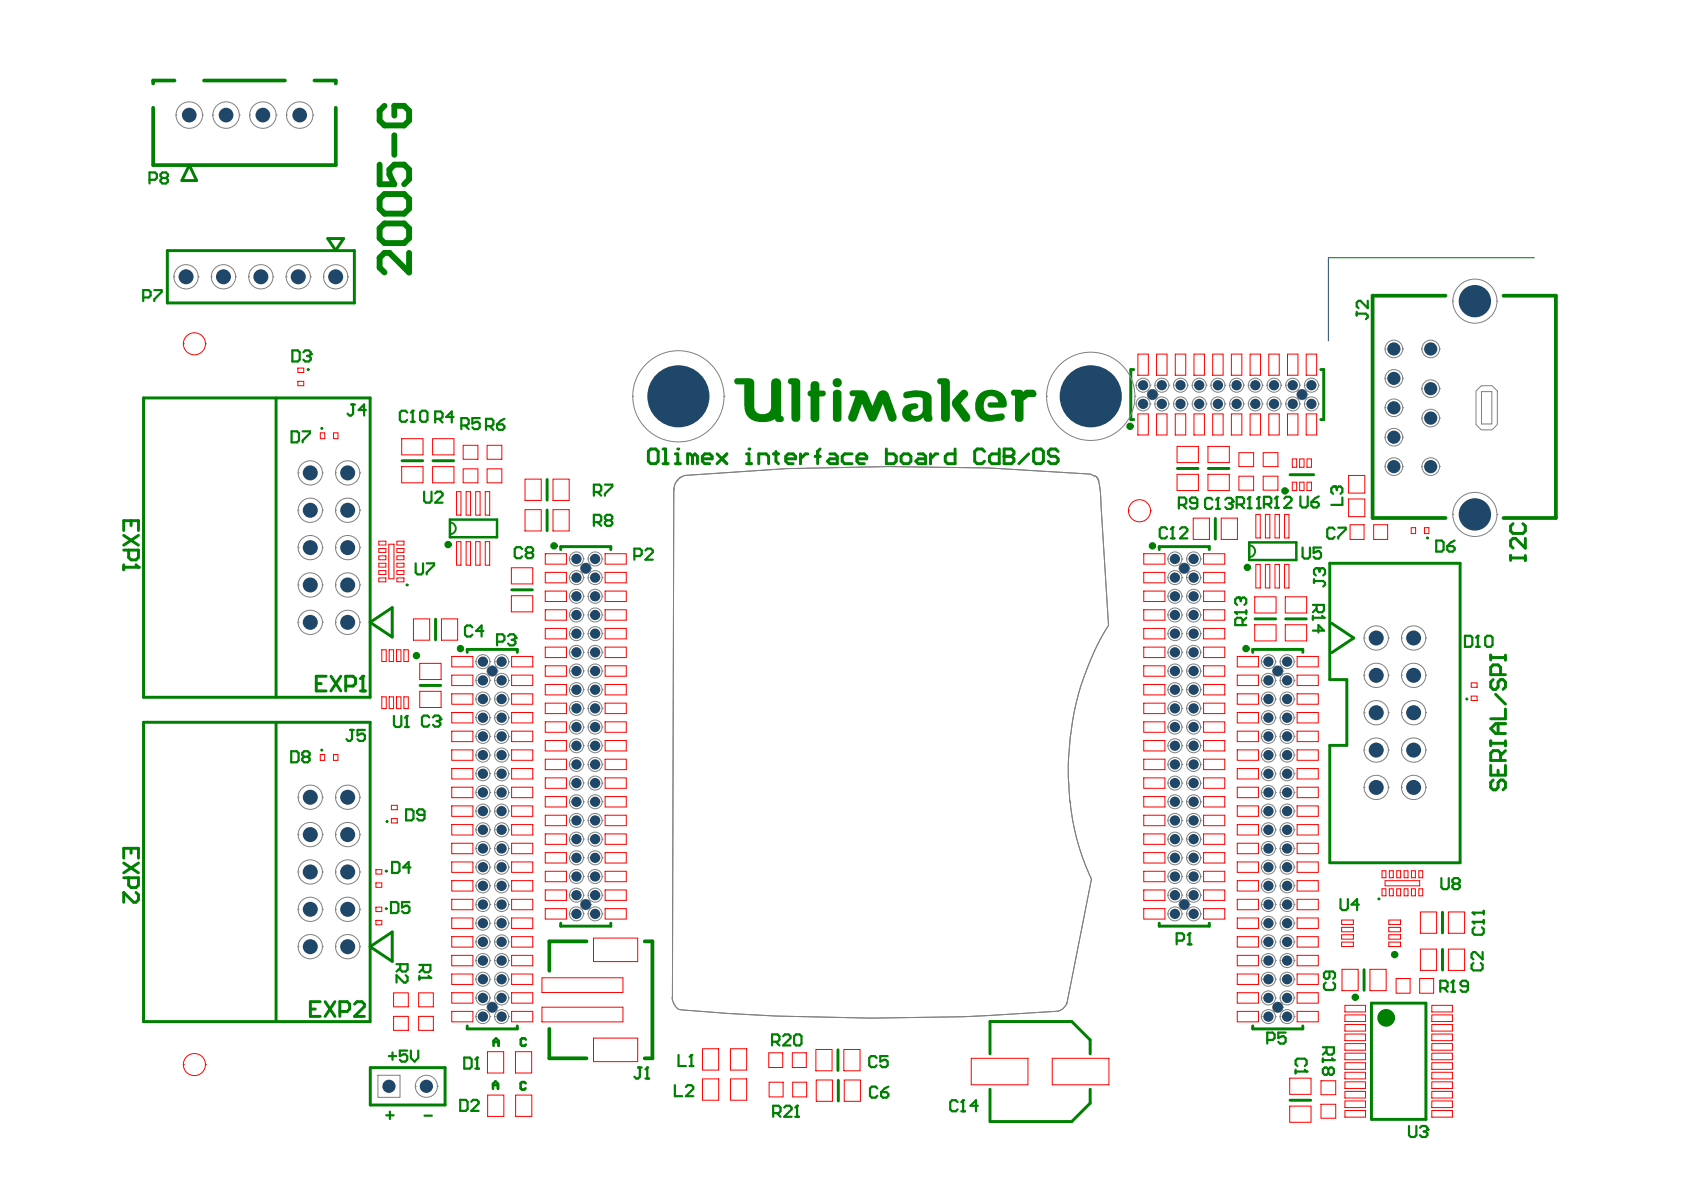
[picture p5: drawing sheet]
<svg xmlns="http://www.w3.org/2000/svg" width="297mm" height="210mm" viewBox="0 0 297 210" stroke-linecap="round" stroke-linejoin="round" font-family="sans-serif">
<path d="M270.7 45.5h-36.4v14.6" fill="none" stroke="#008080" stroke-width=".18"/>
<g fill="#008000">
<path d="M139 67l.4-.3h1.1l.3 .1 .4 .4v6.7l-.2 .2-.3 .3-.8-.1-.3-.5v-6h-.4l-.2-.3z"/>
<path d="M165.4 66.9l.3-.2h1.2l.3 .1 .3 .5v6.6l-.1 .2-.3 .3h-.6l-.4-.3-.1-.2v-6.1l-.6-.2-.1-.2z"/>
<path d="M143.2 67.4l.3-.2 .8 .1 .2 .5v1.1h1l.2 .4-.2 .5-1 .1v4l-.2 .4-.3 .1h-.7l-.3-.5v-4h-.3l-.2-.3v-.5l.5-.2v-1.1z"/>
<path d="M147 69.1l.4-.4h.5l.3 .1 .2 .4v4.8l-.4 .4h-.7l-.4-.4z"/>
<path d="M159.4 69.3l.5-.2 2-.3 1.5 .3 .8 .5 .1 .4v3.3l.2 .4v.3l-.2 .3-.9 .1-.4-.3-.1-.5-.5 .4-1 .4-1.2-.1-.8-.5-.3-.6 .1-.9 .5-.7 .6-.3 1.3-.2 .3 .3 .1 .4-.2 .3-.6 .1-.5 .4v.3l.4 .4h.9l.6-.4 .2-.4v-2.2l-.2-.2-1.4-.1-1.6 .2-.3-.2z"/>
<path d="M169.2 69.3l.7-.6 .6 .1 .3 .5-.1 .6-1.2 1.2 1.6 2.2v.6l-.4 .5h-.6l-.4-.3-1.8-2.7v-.5l.2-.4z"/>
<path d="M178.4 69l.3-.3h1.3l.3 .1 .2 .4 .5-.5h1.3l.4 .4 .1 .2-.1 .6-1.4 .1-.8 .7v3.2l-.1 .3-.3 .2h-.7l-.4-.4v-4.2h-.4l-.2-.2z"/>
<path d="M129.6 66.9l.3-.2h2.4l.6 .3 .1 .4v4.6l.2 .4 .4 .4 .5 .2h1l.5-.3 .3-.2 .1-.4 .1-4.9 .4-.4 .5-.1 .5 .2 .3 .5v6h.2l.2 .3v.5l-.4 .2h-.6l-.3-.1-.3-.4-1.1 .5h-1.6l-1.1-.2-.6-.4-.6-.6-.3-1v-4.4h-1.5l-.3-.4z"/>
<path d="M149.9 69.1l.3-.3h2l.4 .2 .3 .3 .9 2.2h.1l1-2.2 .6-.5 .9 .2 .3 .4 1.4 3.9v.7l-.6 .4-.4-.1-.4-.2-1-2.9-1.1 2.8-.5 .3h-.5l-.3-.2-1.2-2.8h-.1l-1 2.8-.3 .2h-.7l-.4-.4v-.5l1.3-3.5-.9-.1-.2-.3z"/>
<path d="M172.7 69.5l.6-.4 .6-.3 1.3-.1 1.2 .4 .7 .6 .5 1.2v.6l-.3 .4h-2.9l-.2-.3v-.4l.2-.2h1.7l-.3-.8-.8-.4-.5 .1-.5 .2-.3 .5-.2 .6 .1 1.1 .3 .6 .8 .3 2.2-.3 .3 .4v.4l-.1 .3-.7 .2-2.1 .2-1.2-.4-.6-.5-.5-1.2v-1.3l.2-.7z"/>
<circle cx="147.7" cy="67.5" r=".8"/>
</g>
<path d="M119.7 84.5l.8-.5a426.2 426.2 0 0 1 72-.3l.8 .3 .3 .3 .3 .9 .2 1.5 1.4 23.6-.3 .5a48.5 48.5 0 0 0-5.3 12.9l-.5 2.5-.6 3.7-.3 3.6-.1 3.8 .3 4.1a44.2 44.2 0 0 0 3.8 13.7l-4.3 21.8-.8 1.1-1 .4a399.9 399.9 0 0 1-32.4 1.2h-.6a365.8 365.8 0 0 1-33-1.5l-.7-.1-.4-.3-.5-.8-.2-.8 .3-89.4 .1-1.2z" fill="none" stroke="#808080" stroke-width=".18"/>
<path d="M27 14.2h3.8M27 19v10.1h32.2v-10.1M36 14.2h14.3M55.5 14.2h3.7" fill="none" stroke="#008000" stroke-width=".65"/>
<path d="M27 14.2v.5M59.2 14.2v.5M255 52.2h-12.9v39.2h12.9M265.2 52.2h9.2v39.2h-9.2M103.5 166h-6.6v5.2M113.7 166h1.4v20.7h-1.4M96.9 181.5v5.2h6.6" fill="none" stroke="#008000" stroke-width=".66"/>
<g fill="none" stroke="#008000" stroke-width=".52">
<path d="M33.4 29.1l1.3 2.7h-2.6zM29.5 44.2h33v9.2h-33zM57.8 42.1h2.8l-1.4 2.1zM25.3 70.2h40v52.8h-40zM48.7 70.2v52.8M200 65.2h-.5v8.8h.5M233 65.2h.5v8.8h-.5M70.9 81.3h3.7M76.4 81.3h3.6M96.5 84.6v3.6M96.5 90v3.6M98.9 96.9v-.5h8.8v.5"/>
<path d="M204.5 96.9v-.5h8.8v.5M207.7 82.6h3.6M213.1 82.6h3.7M214.4 91.5v3.6M227.6 83.7h4.1M234.6 99.4h22.9v52.8h-22.9v-20.7h3v-11.6h-3zM65.3 109.8l3.9-2.6v5.2zM76.8 109.2v3.7M82.4 115.1v-.6h8.8v.6M90.3 104h3.6M221 115.1v-.6h8.8v.6M221.4 109.2h3.6"/>
<path d="M226.8 109.2h3.6M234.9 109.9l3.9 2.6-3.9 2.6M25.3 127.4h40v52.8h-40zM48.7 127.4v52.8M74.1 120.9h3.6M65.3 167l3.9-2.6v5.2zM98.9 162.8v.6h8.8v-.6M204.5 162.8v.6h8.8v-.6M240.6 171v3.7M241.9 176.9h9.6v20.5h-9.6zM254.4 160.9v3.7M254.4 167.5v3.6"/>
<path d="M65.3 188.3h13.2v6.6h-13.2zM82.4 181v.5h8.8v-.5M147.8 185.2v3.6M147.9 190.6v3.6M174.6 185.9v-5.7h14.4l3.3 3.2v2.5M174.6 192.1v5.7h14.4l3.3-3.2v-2.5M221 181v.5h8.8v-.5M227.6 194.1h3.6"/>
</g>
<path d="M79.4 91.6h8.3v3.2h-8.3zM220.3 95.7h8.4v3.1h-8.4z" fill="none" stroke="#008000" stroke-width=".44"/>
<g fill="none" stroke="#008000" stroke-width=".39">
<path d="M74.8 86.7v1.6l.3 .4h.7l.3-.4v-1.6M76.8 87l.3-.3h.6l.4 .3v.4l-1.3 1.3h1.3M92.1 96.8l-.3-.3h-.7l-.3 .3v1.3l.3 .4h.7l.3-.4M93.1 97.5l-.4-.3v-.4l.4-.3h.6l.3 .3v.4l-.3 .3M93.1 97.5l-.4 .3v.3l.4 .4h.6l.3-.4v-.3l-.3-.3M93.1 97.5h.6M111.9 98.1h1l.3-.4v-.6l-.3-.3h-1v1.9M113.8 97.1l.4-.3h.6l.3 .3v.3l-1.3 1.3h1.3M69.9 170.1h2v.9l-.3 .4h-.7l-.3-.4v-.9M70.6 170.7l-.7 .7M71.6 172l.3 .3v.7l-.3 .3h-.4l-1.3-1.3v1.3M207.6 165.9h.9l.4-.3v-.7l-.4-.3h-.9v2"/>
<path d="M209.5 166.6h.6M209.8 164.6v2M74.9 196.8h1.3"/>
</g>
<path d="M87 192.1v-.9l.4-.5 .4 .5v.9M87 191.4h.8M92.7 191.1l-.2-.2h-.5l-.2 .2v.9l.2 .2h.5l.2-.2" fill="none" stroke="#008000" stroke-width=".46"/>
<circle cx="209.8" cy="164.6" r=".19" fill="#008000"/>
<path d="M239.3 55v.7M239.3 55.3h1.6l.4 .4v.3l-.4 .3M241.3 53.1v1.3l-1.3-1.3h-.4l-.3 .3v.6l.3 .4M254.2 154.9v1.6l.4 .3h.6l.3-.3v-1.6M256.5 155.9l-.3 .3v.3l.3 .3h.7l.3-.3v-.3l-.3-.3M256.5 155.9l-.3-.4v-.3l.3-.3h.7l.3 .3v.3l-.3 .4M256.5 155.9h.7M209.8 164.6l-.3 .3" fill="none" stroke="#008000" stroke-width=".39"/>
<g fill="none" stroke="#008000" stroke-width=".52">
<path d="M21.8 93.6v-1.8h2.6v1.8M21.8 97h2.6v1.3l-.4 .5h-.9l-.4-.5v-1.3M21.8 99.6v.9M21.8 94.4l2.6 1.8M23.1 91.8v.9M24.4 94.4l-2.6 1.8M21.8 100.1h2.6M21.8 151.4v-1.8h2.6v1.8M21.8 154.8h2.6v1.3l-.4 .5h-.9l-.4-.5v-1.3M21.8 152.2l2.6 1.8M23.1 149.6v.9M24 157.4l.4 .5v.8l-.4 .4h-.4l-1.8-1.7v1.7"/>
<path d="M24.4 152.2l-2.6 1.8"/>
</g>
<circle cx="24.4" cy="100.1" r=".26" fill="#008000"/>
<path d="M24 99.6l.4 .5" fill="none" stroke="#008000" stroke-width=".52"/>
<path d="M69.5 126.3v1.6l.3 .3h.7l.3-.3v-1.6M71.4 128.2h.7M71.8 126.3v1.9M69.2 152h.9l.4 .4v1.3l-.4 .3h-.9zM72.4 153h-1.3l1-1v2" fill="none" stroke="#008000" stroke-width=".39"/>
<circle cx="71.8" cy="126.3" r=".19" fill="#008000"/>
<path d="M71.8 126.3l-.4 .3M75.7 126.5l-.3-.3h-.7l-.3 .3v1.3l.3 .4h.7l.3-.4M76.4 126.5l.3-.3h.6l.4 .3v.4" fill="none" stroke="#008000" stroke-width=".39"/>
<circle cx="77.7" cy="126.9" r=".19" fill="#008000"/>
<path d="M85.7 75.2h1l.3-.3v-.7l-.3-.3h-1v1.9M86.4 75.2l.6 .6M87.7 74.9h.9l.4 .3v.3l-.4 .3h-.6l-.3-.3zM89 73.9l-.7 .3-.6 .7M77 127.2h.3M77.3 127.2l.4 .3v.3l-.4 .4h-.6l-.3-.4M77.7 126.9l-.4 .3M112.5 188.3h.7M112.9 188.3v1.6l-.4 .3h-.3l-.3-.3M113.8 190.2h.7M114.2 188.3v1.9" fill="none" stroke="#008000" stroke-width=".39"/>
<path d="M87.1 184.5v-.9l.4-.4 .4 .4v.9M87.1 183.8h.8M92.7 183.4l-.2-.2h-.4l-.2 .2v.8l.2 .3h.4l.2-.3" fill="none" stroke="#008000" stroke-width=".46"/>
<circle cx="114.2" cy="188.3" r=".19" fill="#008000"/>
<path d="M217.9 108h1.9M219.2 110.3v-1l-.3-.3h-.7l-.3 .3v1h1.9M219.8 109l-.6 .6M219.8 107.7v.6M114.2 188.3l-.4 .3" fill="none" stroke="#008000" stroke-width=".39"/>
<circle cx="217.9" cy="108" r=".19" fill="#008000"/>
<path d="M217.9 108l.3 .3M218.5 105.4h-.3l-.3 .3v.7l.3 .3" fill="none" stroke="#008000" stroke-width=".39"/>
<circle cx="218.5" cy="105.4" r=".19" fill="#008000"/>
<path d="M235.5 85.8h-.3l-.4 .3v.7l.4 .3M236.8 87.8v1.3h-2M218.5 105.4l.4 .3M218.9 105.7v.4M218.9 105.7l.3-.3h.3l.3 .3v.7l-.3 .3M233.9 173.3l-.4 .3v.7l.4 .3h1.3l.3-.3v-.7l-.3-.3M234.5 171.4v.9l-.3 .4h-.3l-.4-.4v-.6l.4-.3h1.3l.3 .3v.6l-.3 .4" fill="none" stroke="#008000" stroke-width=".39"/>
<circle cx="235.5" cy="85.8" r=".19" fill="#008000"/>
<path d="M235.5 85.8l.3 .3M235.8 86.1v.4M235.8 86.1l.3-.3h.4l.3 .3v.7l-.3 .3M259.8 162.6h1.9M259.9 169.9l-.3 .3v.6l.3 .4h1.3l.3-.4v-.6l-.3-.3M260.1 163.6l-.3 .3v.7l.3 .3h1.3l.3-.3v-.7l-.3-.3M261.5 167.9v1.3l-1.3-1.3h-.3l-.3 .4v.6l.3 .3M261.7 162.3v.6" fill="none" stroke="#008000" stroke-width=".39"/>
<circle cx="259.8" cy="162.6" r=".19" fill="#008000"/>
<path d="M259.8 162.6l.3 .3M259.8 161h1.9M261.7 160.7v.6" fill="none" stroke="#008000" stroke-width=".39"/>
<circle cx="259.8" cy="161" r=".19" fill="#008000"/>
<path d="M259.8 161l.3 .3M228.5 188.7v.6M228.5 189h2M228.9 188l-.4-.3v-.6l.4-.4h1.3l.3 .4v.6l-.3 .3" fill="none" stroke="#008000" stroke-width=".39"/>
<circle cx="230.5" cy="189" r=".19" fill="#008000"/>
<path d="M230.2 188.7l.3 .3M233.3 184.7h2v1l-.3 .3h-.7l-.3-.3v-1M233.3 186.7v.6M233.3 187h2M234 185.4l-.7 .6" fill="none" stroke="#008000" stroke-width=".39"/>
<circle cx="235.3" cy="187" r=".19" fill="#008000"/>
<g fill="none" stroke="#008000" stroke-width=".39">
<path d="M51.4 76.1h1l.3 .3v1.3l-.3 .3h-1zM53.4 76.1h1.3v.3l-1.3 1.3v.3M51.4 132.5h.9l.4 .3v1.3l-.4 .4h-.9zM53.6 133.5l-.3 .3v.3l.3 .4h.7l.3-.4v-.3l-.3-.3M53.6 133.5l-.3-.3v-.4l.3-.3h.7l.3 .3v.4l-.3 .3M53.6 133.5h.7M61.8 128.8h.6M62.1 128.8v1.6l-.3 .3h-.4l-.3-.3M64.4 128.8h-1.3v.9l.6-.3h.3l.4 .3v.7l-.4 .3h-.6l-.3-.3M68.1 196.7h1.3M68.8 196.1v1.3M81.9 186.5h1l.3 .4v1.3l-.3 .3h-1z"/>
<path d="M83.8 188.5h.7M84.2 186.5v2M234.3 188.6l.3-.3h.4l.3 .3v.7l-.3 .3h-.4l-.3-.3M234.3 188.6l-.3-.3h-.3l-.4 .3v.7l.4 .3h.3l.3-.3M234.3 188.6v.7M235 186.7l.3 .3"/>
</g>
<circle cx="84.2" cy="186.5" r=".19" fill="#008000"/>
<path d="M74 170.2h1.9v1l-.3 .3h-.7l-.3-.3v-1M74 172.1v.7M74 172.5h1.9M74.6 170.8l-.6 .7M84.2 186.5l-.4 .4" fill="none" stroke="#008000" stroke-width=".39"/>
<circle cx="75.9" cy="172.5" r=".19" fill="#008000"/>
<path d="M87.7 113.2h.9l.4-.3v-.7l-.4-.3h-.9v1.9M89.6 112.2l.3-.3h.7l.3 .3v.3M75.6 172.1l.3 .4" fill="none" stroke="#008000" stroke-width=".39"/>
<circle cx="90.9" cy="112.5" r=".19" fill="#008000"/>
<g fill="none" stroke="#008000" stroke-width=".39">
<path d="M104.8 86.8h.9l.4-.3v-.7l-.4-.3h-.9v1.9M104.8 92.1h.9l.4-.3v-.7l-.4-.3h-.9v2M105.4 92.1l.7 .7M105.4 86.8l.7 .6M106.7 85.5h1.3v.3l-1.3 1.3v.3M107 91.8l-.3-.3v-.4l.3-.3h.7l.3 .3v.4l-.3 .3M107 91.8l-.3 .3v.3l.3 .4h.7l.3-.4v-.3l-.3-.3M107 91.8h.7M90.3 112.9h.3M90.6 112.9l.3 .3v.3l-.3 .3h-.7l-.3-.3M90.9 112.5l-.3 .4M119 191.4v2h1.3"/>
<path d="M119.7 186.1v1.9h1.3M121 191.7l.3-.3h.7l.3 .3v.4l-1.3 1.3h1.3M121.6 188h.7M122 186.1v1.9"/>
</g>
<circle cx="122" cy="186.1" r=".19" fill="#008000"/>
<path d="M25.3 52.5h.9l.4-.4v-.6l-.4-.3h-.9v1.9M27.2 51.2h1.3v.3l-1.3 1.3v.3M229.8 96.6v1.6l.3 .3h.6l.4-.3v-1.6M233 96.6h-1.3v1l.7-.4h.3l.3 .4v.6l-.3 .3h-.7l-.3-.3M253.3 95.3h1l.3 .4v1.3l-.3 .3h-1zM255.3 96.3h1l.3 .3v.4l-.3 .3h-.7l-.3-.3zM256.6 95.3l-.7 .4-.6 .6M236.5 158.6v1.6l.3 .3h.6l.3-.3v-1.6M239.7 159.6h-1.3l1-1v1.9M122 186.1l-.4 .3" fill="none" stroke="#008000" stroke-width=".39"/>
<g fill="none" stroke="#008000" stroke-width=".52">
<path d="M57.5 119.3h-1.7v2.6h1.7M58.4 119.3l1.7 2.6M60.1 119.3l-1.7 2.6M64 119.3v2.6M55.8 120.6h.9M61 121h1.3l.4-.4v-.9l-.4-.4h-1.3v2.6M63.6 121.9h.8M54.7 178h.9M56.5 176.7h-1.8v2.6h1.8M57.3 176.7l1.8 2.6M59.1 176.7l-1.8 2.6M59.9 178.4h1.3l.5-.4v-.9l-.5-.4h-1.3v2.6"/>
<path d="M62.5 177.1l.5-.4h.8l.5 .4v.5l-1.8 1.7h1.8"/>
</g>
<circle cx="64" cy="119.3" r=".26" fill="#008000"/>
<path d="M64 119.3l-.4 .4" fill="none" stroke="#008000" stroke-width=".52"/>
<path d="M51.6 61.8h.9l.4 .3v1.3l-.4 .4h-.9zM53.5 62.1l.3-.3h.7l.3 .3v.4M62 71.3h.6M62.3 71.3v1.7l-.3 .3h-.4l-.3-.3M64.6 72.3h-1.3l.9-1v2" fill="none" stroke="#008000" stroke-width=".39"/>
<circle cx="54.8" cy="62.5" r=".19" fill="#008000"/>
<g fill="none" stroke="#008000" stroke-width=".39">
<path d="M54.2 62.8h.3M54.5 62.8l.3 .3v.3l-.3 .4h-.7l-.3-.4M54.8 62.5l-.3 .3M76.8 73.9h.9l.4-.3v-.7l-.4-.3h-.9v1.9M77.4 73.9l.7 .6M80 73.6h-1.3l1-1v1.9M81.4 75h.9l.4-.3v-.6l-.4-.4h-.9v2M82 75l.7 .7M84.6 73.7h-1.3v1l.7-.3h.3l.3 .3v.7l-.3 .3h-.7l-.3-.3M73.3 99.4v1.6l.3 .3h.7l.3-.3v-1.6M75.3 99.4h1.3v.3l-1.3 1.3v.3M83.3 110.7l-.3-.4h-.7l-.3 .4v1.3l.3 .3h.7l.3-.3"/>
<path d="M85.3 111.3h-1.3l.9-1v2M81.2 194h1l.3 .3v1.3l-.3 .3h-1zM83.1 194.3l.4-.3h.6l.3 .3v.4l-1.3 1.2h1.3M136.4 196.3h1l.3-.3v-.6l-.3-.4h-1v2M137 196.3l.7 .7M138.3 195.4l.4-.4h.6l.3 .4v.3l-1.3 1.3h1.3M140.3 197h.6M140.6 195v2"/>
</g>
<circle cx="140.6" cy="195" r=".19" fill="#008000"/>
<path d="M136.2 183.8h1l.3-.4v-.6l-.3-.3h-1v1.9M136.8 183.8l.7 .6M138.1 182.8l.4-.3h.6l.3 .3v.3l-1.3 1.3h1.3M140.1 182.8l.3-.3h.7l.3 .3v1.3l-.3 .3h-.7l-.3-.3zM140.6 195l-.3 .4M168.9 194.4l-.3-.3h-.7l-.3 .3v1.3l.3 .3h.7l.3-.3M169.6 196h.6M169.9 194.1v1.9" fill="none" stroke="#008000" stroke-width=".39"/>
<circle cx="169.9" cy="194.1" r=".19" fill="#008000"/>
<path d="M213.9 88.1l-.4-.3h-.6l-.3 .3v1.3l.3 .4h.6l.4-.4M214.5 89.8h.6M214.8 87.8v2M169.9 194.1l-.3 .3M172.5 195h-1.3l1-.9v1.9" fill="none" stroke="#008000" stroke-width=".39"/>
<circle cx="214.8" cy="87.8" r=".19" fill="#008000"/>
<path d="M214.8 87.8l-.3 .3M216.1 88.1l.3-.3h.7l.3 .3v.4" fill="none" stroke="#008000" stroke-width=".39"/>
<circle cx="217.4" cy="88.5" r=".19" fill="#008000"/>
<path d="M205.9 93.3l-.4-.3h-.6l-.3 .3v1.3l.3 .4h.6l.4-.4M206.5 95h.7M206.8 93v2M216.8 88.8h.3M217.1 88.8l.3 .3v.3l-.3 .4h-.7l-.3-.4M217.4 88.5l-.3 .3" fill="none" stroke="#008000" stroke-width=".39"/>
<circle cx="206.8" cy="93" r=".19" fill="#008000"/>
<path d="M206.8 93l-.3 .3M207.9 89.1h1l.3-.4v-.6l-.3-.3h-1v1.9M208.1 93.3l.4-.3h.6l.3 .3v.4l-1.3 1.3h1.3M208.6 89.1l.6 .6M211.2 88.7h-1l-.3-.3v-.3l.3-.3h.7l.3 .3v1.3l-.3 .3h-.7l-.3-.3M231.6 106.7h1.9v1l-.3 .3h-.6l-.4-.3v-1M231.6 108.6v.7M231.6 109h1.9M232.2 107.3l-.6 .7M223.5 183.4h1l.3-.3v-.6l-.3-.4h-1v2M226.8 182.1h-1.3v1l.6-.3h.3l.4 .3v.7l-.4 .3h-.6l-.3-.3" fill="none" stroke="#008000" stroke-width=".39"/>
<circle cx="233.5" cy="109" r=".19" fill="#008000"/>
<path d="M222.9 88.9h1l.3-.3v-.6l-.3-.4h-1v2M223.6 88.9l.6 .7M224.9 89.6h.6M225.2 87.6v2M231.6 111.2h1.9l-.9-.9v1.3M233.2 108.6l.3 .4" fill="none" stroke="#008000" stroke-width=".39"/>
<circle cx="225.2" cy="87.6" r=".19" fill="#008000"/>
<path d="M225.2 87.6l-.3 .4M226.5 88l.3-.4h.7l.3 .4v.3l-1.3 1.3h1.3M229.4 87.6v1.6l.3 .3h.6l.4-.3v-1.6M231.3 88.5h1l.3 .4v.3l-.3 .3h-.7l-.3-.3zM232.6 87.6l-.6 .3-.7 .6M235.4 93.4l-.3-.3h-.7l-.3 .3v1.3l.3 .3h.7l.3-.3M236.1 93.1h1.3v.3l-1.3 1.3v.3M248.5 198.6v1.6l.4 .4h.6l.3-.4v-1.6M250.5 198.9l.3-.3h.7l.3 .3v.4" fill="none" stroke="#008000" stroke-width=".39"/>
<circle cx="251.8" cy="199.3" r=".19" fill="#008000"/>
<path d="M254.1 174.3h.9l.3-.3v-.7l-.3-.3h-.9v1.9M254.7 174.3l.6 .6M256 174.9h.6M256.3 173v1.9M251.1 199.6h.4M251.5 199.6l.3 .3v.3l-.3 .4h-.7l-.3-.4M251.8 199.3l-.3 .3" fill="none" stroke="#008000" stroke-width=".39"/>
<circle cx="256.3" cy="173" r=".19" fill="#008000"/>
<path d="M231.8 102.2v.6M231.8 102.5h1.6l.3 .3v.3l-.3 .4M232.4 100.2h-.3l-.3 .3v.7l.3 .3M256.3 173l-.3 .3M258.9 174h-1l-.3-.4v-.3l.3-.3h.7l.3 .3v1.3l-.3 .3h-.7l-.3-.3" fill="none" stroke="#008000" stroke-width=".39"/>
<path d="M266.5 98v.8M266.5 98.4h2.6M266.9 92.4l-.4 .4v.9l.4 .4h1.7l.5-.4v-.9l-.5-.4M269.1 95v1.7l-1.8-1.7h-.4l-.4 .4v.9l.4 .4M269.1 98v.8" fill="none" stroke="#008000" stroke-width=".52"/>
<circle cx="232.4" cy="100.2" r=".19" fill="#008000"/>
<g fill="none" stroke="#008000" stroke-width=".39">
<path d="M232.4 100.2l.3 .3M232.7 100.5v.4M232.7 100.5l.4-.3h.3l.3 .3v.7l-.3 .3M258.4 112.1h1l.3 .4v1.3l-.3 .3h-1zM260.3 114.1h.7M260.7 112.1v2M69 159.1h.9l.4 .3v1.3l-.4 .4h-.9zM71.6 142.8h1l.3 .3v1.3l-.3 .3h-1zM72.2 159.1h-1.3v1l.7-.3h.3l.3 .3v.6l-.3 .4h-.7l-.3-.4M74.9 143.7h-1l-.3-.3v-.3l.3-.3h.7l.3 .3v1.3l-.3 .3h-.7l-.3-.3M68.6 186.3h1.3M69.2 185.6v1.3"/>
<path d="M71.8 185.3h-1.3v1l.7-.3h.3l.3 .3v.6l-.3 .4h-.6l-.4-.4M72.5 185.3v1.3l.6 .7 .7-.7v-1.3M154.6 186.6l-.3-.3h-.6l-.4 .3v1.3l.4 .3h.6l.3-.3M154.8 192l-.4-.3h-.6l-.3 .3v1.3l.3 .3h.6l.4-.3M155.4 192.6h1l.3 .4v.3l-.3 .3h-.7l-.3-.3zM156.6 186.3h-1.3v1l.6-.4h.3l.4 .4v.6l-.4 .3h-.6l-.3-.3M156.7 191.7l-.6 .3-.7 .6"/>
</g>
<g fill="none" stroke="#008000" stroke-width=".52">
<path d="M262.9 115.5v.9M262.9 116h2.6M263.4 119.9l-.5 .4v.9l.5 .4h.4l.4-.4v-.9l.5-.4h.4l.4 .4v.9l-.4 .4M264.7 119v-1.3l-.5-.4h-.8l-.5 .4v1.3h2.6M265.5 115.5v.9M262.9 130.7v.8M262.9 135v1.7h2.6v-1.7M262.9 131.1h2.6M263.4 137.6l-.5 .4v.9l.5 .4h.4l.4-.4v-.9l.5-.4h.4l.4 .4v.9l-.4 .4M263.8 122.5l1.7 1.7M264.2 127.7v1.7M264.2 135.9v.8"/>
<path d="M264.7 134.1v-1.3l-.5-.4h-.8l-.5 .4v1.3h2.6M265.5 125.1v1.7h-2.6M265.5 130.7v.8M265.5 132.4l-.8 .9M265.5 127.7h-1.7l-.9 .8 .9 .9h1.7"/>
</g>
<circle cx="260.7" cy="112.1" r=".19" fill="#008000"/>
<path d="M26.4 31.7h.9l.4-.3v-.7l-.4-.3h-.9v2M28.6 31.4l-.3-.3v-.4l.3-.3h.7l.3 .3v.4l-.3 .3M28.6 31.4l-.3 .3v.3l.3 .4h.7l.3-.4v-.3l-.3-.3M28.6 31.4h.7M71.8 72.8l-.3-.3h-.6l-.4 .3v1.3l.4 .3h.6l.3-.3M72.5 74.4h.6M72.8 72.5v1.9M260.7 112.1l-.4 .4M262 112.5l.3-.4h.6l.4 .4v1.3l-.4 .3h-.6l-.3-.3z" fill="none" stroke="#008000" stroke-width=".39"/>
<circle cx="72.8" cy="72.5" r=".19" fill="#008000"/>
<path d="M72.8 72.5l-.3 .3M74.1 72.8l.3-.3h.7l.3 .3v1.3l-.3 .3h-.7l-.3-.3zM218.1 89h1l.3-.3v-.7l-.3-.3h-1v1.9M218.8 89l.6 .6M220.1 89.6h.6M220.4 87.7v1.9" fill="none" stroke="#008000" stroke-width=".39"/>
<circle cx="220.4" cy="87.7" r=".19" fill="#008000"/>
<path d="M220.4 87.7l-.3 .3M221.7 89.6h.7M222 87.7v1.9" fill="none" stroke="#008000" stroke-width=".39"/>
<circle cx="222" cy="87.7" r=".19" fill="#008000"/>
<path d="M222 87.7l-.3 .3" fill="none" stroke="#008000" stroke-width=".39"/>
<path d="M114.4 79.6l.4-.4h.9l.4 .4v1.8l-.4 .4h-.9l-.4-.4zM117 79.2h.4v2.6M117 81.8h.8M119.1 81.8h.9M119.1 80.1h.5v1.7" fill="none" stroke="#008000" stroke-width=".52"/>
<circle cx="119.6" cy="79.2" r=".26" fill="#008000"/>
<path d="M122.2 80.5l-.5-.4h-.4v1.7M122.2 80.5v1.3M122.2 80.5l.4-.4 .4 .4v1.3M123.9 80.9h1.7v-.4l-.4-.4h-.9l-.4 .4v.9l.4 .4h.9M126.5 80.1l1.7 1.7M128.2 80.1l-1.7 1.7M131.7 80.1h.4v1.7M131.7 81.8h.8" fill="none" stroke="#008000" stroke-width=".52"/>
<circle cx="132.1" cy="79.2" r=".26" fill="#008000"/>
<g fill="none" stroke="#008000" stroke-width=".52">
<path d="M136.9 79.6v1.8l.4 .4M144.7 79.2l-.5 .4v2.2M156.3 79.2v2.6h1.3l.5-.4v-.9l-.5-.4h-1.3M168.5 79.2v2.6h-1.3l-.5-.4v-.9l.5-.4h1.3M173.7 79.6l-.5-.4h-.8l-.5 .4v1.8l.5 .4h.8l.5-.4M176.3 79.2v2.6h-1.3l-.5-.4v-.9l.5-.4h1.3M177.1 79.2v2.6h1.3l.5-.4v-.5l-.5-.4h-1.3M133.8 81.8v-1.7h1.3l.5 .4v1.3M136.4 80.1h.9M138.6 80.9h1.7v-.4l-.4-.4h-.9l-.4 .4v.9l.4 .4h.9M141.2 80.1v1.7M142.5 80.1h-.4l-.9 .8"/>
<path d="M143.8 80.5h.9M146.4 80.1h.9l.4 .4v1.3h-1.3l-.4-.4 .4-.5h1.3M150.3 80.1h-1.3l-.4 .4v.9l.4 .4h1.3M151.2 80.9h1.7v-.4l-.5-.4h-.8l-.4 .4v.9l.4 .4h.8M158.9 80.5l.5-.4h.8l.5 .4v.9l-.5 .4h-.8l-.5-.4zM162 80.1h.8l.5 .4v1.3h-1.3l-.5-.4 .5-.5h1.3M164.1 80.1v1.7M165.4 80.1h-.4l-.9 .8"/>
</g>
<circle cx="177.1" cy="80.5" r=".26" fill="#008000"/>
<path d="M177.1 79.2h1.3l.5 .4v.5l-.5 .4h-1.3M182.3 79.6l.4-.4h.9l.4 .4v1.8l-.4 .4h-.9l-.4-.4zM186.6 79.6l-.4-.4h-.9l-.4 .4v.5l.4 .4h.9l.4 .4v.5l-.4 .4h-.9l-.4-.4M181.4 80.1l-1.7 1.7" fill="none" stroke="#008000" stroke-width=".52"/>
<path d="M67.8 18.7l-.8 .8v1.8l.8 .8h3.5l.9-.8v-1.8l-.9-.8h-1.7v1.7M67 29v3.5h2.6l-.9-1.7v-.9l.9-.9h1.7l.9 .9v1.7l-.9 .9M67 35.1l.8-.9h3.5l.9 .9v1.7l-.9 .9h-3.5l-.8-.9zM69.6 23.9v3.4M67 40.3l.8-.9h3.5l.9 .9v1.7l-.9 .9h-3.5l-.8-.9zM72.2 44.6v3.5l-3.5-3.5h-.9l-.8 .9v1.7l.8 .9" fill="none" stroke="#008000" stroke-width="1"/>
<g fill="none" stroke="#008000" stroke-width=".26">
<circle cx="54.4" cy="65.2" r=".13"/>
<circle cx="56.8" cy="75.6" r=".13"/>
<circle cx="251.8" cy="94.9" r=".13"/>
<circle cx="71.8" cy="103.2" r=".13"/>
<circle cx="56.8" cy="132.3" r=".13"/>
<circle cx="258.7" cy="123.3" r=".13"/>
<circle cx="68.1" cy="153.7" r=".13"/>
<circle cx="68.3" cy="144.9" r=".13"/>
<circle cx="243.2" cy="158.6" r=".13"/>
<circle cx="68.1" cy="160.3" r=".13"/>
</g>
<g fill="none" stroke="#008000" stroke-width=".65">
<circle cx="199.3" cy="75.2" r=".32"/>
<circle cx="79" cy="96.1" r=".32"/>
<circle cx="97.7" cy="96.3" r=".32"/>
<circle cx="203.3" cy="96.3" r=".32"/>
<circle cx="226.6" cy="86.6" r=".32"/>
<circle cx="73.5" cy="115.6" r=".32"/>
<circle cx="81.2" cy="114.4" r=".32"/>
<circle cx="219.8" cy="114.4" r=".32"/>
<circle cx="220" cy="100.1" r=".32"/>
<circle cx="239" cy="175.9" r=".32"/>
<circle cx="246" cy="168.4" r=".32"/>
</g>
<path d="M79.4 92.2a1.04 1.04 0 0 1 1 1 1.04 1.04 0 0 1-1 1M220.3 96.2a1.04 1.04 0 0 1 1.1 1 1.04 1.04 0 0 1-1.1 1.1" fill="none" stroke="#008000" stroke-width=".33"/>
<circle cx="244.5" cy="179.5" r=".78" fill="none" stroke="#008000" stroke-width="1.6"/>
<path d="M119.7 84.5l.8-.5a426.2 426.2 0 0 1 72-.3l.8 .3 .3 .3 .3 .9 .2 1.5 1.4 23.6-.3 .5a48.5 48.5 0 0 0-5.3 12.9l-.5 2.5-.6 3.7-.3 3.6-.1 3.8 .3 4.1a44.2 44.2 0 0 0 3.8 13.7l-4.3 21.8-.8 1.1-1 .4a399.9 399.9 0 0 1-32.4 1.2h-.6a365.8 365.8 0 0 1-33-1.5l-.7-.1-.4-.3-.5-.8-.2-.8 .3-89.4 .1-1.2zM85.9 118.4h.1M85.9 118.4a.91 .91 0 0 0 .9 .9 .91 .91 0 0 0 .9-.9M85.9 118.4a.91 .91 0 0 1 .9-.9 .91 .91 0 0 1 .9 .9M87.7 118.4h.1" fill="none" stroke="#808080" stroke-width=".18"/>
<circle cx="86.8" cy="118.4" r=".91" fill="#1f4769"/>
<path d="M102.4 159.5h.1M102.4 159.5a.91 .91 0 0 0 .9 1 .91 .91 0 0 0 .9-1M102.4 159.5a.91 .91 0 0 1 .9-.9 .91 .91 0 0 1 .9 .9M104.2 159.5h.1" fill="none" stroke="#808080" stroke-width=".18"/>
<circle cx="103.3" cy="159.5" r=".91" fill="#1f4769"/>
<path d="M208 159.5h.1M208 159.5a.91 .91 0 0 0 .9 1 .91 .91 0 0 0 .9-1M208 159.5a.91 .91 0 0 1 .9-.9 .91 .91 0 0 1 .9 .9M209.8 159.5h.1" fill="none" stroke="#808080" stroke-width=".18"/>
<circle cx="208.9" cy="159.5" r=".91" fill="#1f4769"/>
<path d="M207 71.2h.1M207 71.2a1.24 1.24 0 0 0 1.2 1.3 1.24 1.24 0 0 0 1.3-1.3M207 71.2a1.24 1.24 0 0 1 1.2-1.2 1.24 1.24 0 0 1 1.3 1.2M209.5 71.2h.1" fill="none" stroke="#808080" stroke-width=".18"/>
<circle cx="208.2" cy="71.2" r=".91" fill="#1f4769"/>
<path d="M213.6 71.2h.1M213.6 71.2a1.24 1.24 0 0 0 1.2 1.3 1.24 1.24 0 0 0 1.3-1.3M213.6 71.2a1.24 1.24 0 0 1 1.2-1.2 1.24 1.24 0 0 1 1.3 1.2M216.1 71.2h.1" fill="none" stroke="#808080" stroke-width=".18"/>
<circle cx="214.8" cy="71.2" r=".91" fill="#1f4769"/>
<path d="M216.9 71.2h.1M216.9 71.2a1.24 1.24 0 0 0 1.2 1.3 1.24 1.24 0 0 0 1.3-1.3M216.9 71.2a1.24 1.24 0 0 1 1.2-1.2 1.24 1.24 0 0 1 1.3 1.2M219.4 71.2h.1" fill="none" stroke="#808080" stroke-width=".18"/>
<circle cx="218.1" cy="71.2" r=".91" fill="#1f4769"/>
<path d="M222.5 176h.1M222.5 176a1.24 1.24 0 0 0 1.2 1.3 1.24 1.24 0 0 0 1.3-1.3M222.5 176a1.24 1.24 0 0 1 1.2-1.2 1.24 1.24 0 0 1 1.3 1.2M225 176h.1" fill="none" stroke="#808080" stroke-width=".18"/>
<circle cx="223.7" cy="176" r=".91" fill="#1f4769"/>
<path d="M222.5 166.1h.1M222.5 166.1a1.24 1.24 0 0 0 1.2 1.3 1.24 1.24 0 0 0 1.3-1.3M222.5 166.1a1.24 1.24 0 0 1 1.2-1.2 1.24 1.24 0 0 1 1.3 1.2M225 166.1h.1" fill="none" stroke="#808080" stroke-width=".18"/>
<circle cx="223.7" cy="166.1" r=".91" fill="#1f4769"/>
<path d="M222.5 159.5h.1M222.5 159.5a1.24 1.24 0 0 0 1.2 1.3 1.24 1.24 0 0 0 1.3-1.3M222.5 159.5a1.24 1.24 0 0 1 1.2-1.2 1.24 1.24 0 0 1 1.3 1.2M225 159.5h.1" fill="none" stroke="#808080" stroke-width=".18"/>
<circle cx="223.7" cy="159.5" r=".91" fill="#1f4769"/>
<path d="M222.5 156.3h.1M222.5 156.3a1.24 1.24 0 0 0 1.2 1.2 1.24 1.24 0 0 0 1.3-1.2M222.5 156.3a1.24 1.24 0 0 1 1.2-1.3 1.24 1.24 0 0 1 1.3 1.3M225 156.3h.1" fill="none" stroke="#808080" stroke-width=".18"/>
<circle cx="223.7" cy="156.3" r=".91" fill="#1f4769"/>
<path d="M222.5 149.7h.1M222.5 149.7a1.24 1.24 0 0 0 1.2 1.2 1.24 1.24 0 0 0 1.3-1.2M222.5 149.7a1.24 1.24 0 0 1 1.2-1.3 1.24 1.24 0 0 1 1.3 1.3M225 149.7h.1" fill="none" stroke="#808080" stroke-width=".18"/>
<circle cx="223.7" cy="149.7" r=".91" fill="#1f4769"/>
<path d="M222.5 139.8h.1M222.5 139.8a1.24 1.24 0 0 0 1.2 1.2 1.24 1.24 0 0 0 1.3-1.2M222.5 139.8a1.24 1.24 0 0 1 1.2-1.3 1.24 1.24 0 0 1 1.3 1.3M225 139.8h.1" fill="none" stroke="#808080" stroke-width=".18"/>
<circle cx="223.7" cy="139.8" r=".91" fill="#1f4769"/>
<path d="M222.5 133.2h.1M222.5 133.2a1.24 1.24 0 0 0 1.2 1.2 1.24 1.24 0 0 0 1.3-1.2M222.5 133.2a1.24 1.24 0 0 1 1.2-1.2 1.24 1.24 0 0 1 1.3 1.2M225 133.2h.1" fill="none" stroke="#808080" stroke-width=".18"/>
<circle cx="223.7" cy="133.2" r=".91" fill="#1f4769"/>
<path d="M222.5 129.9h.1M222.5 129.9a1.24 1.24 0 0 0 1.2 1.2 1.24 1.24 0 0 0 1.3-1.2M222.5 129.9a1.24 1.24 0 0 1 1.2-1.2 1.24 1.24 0 0 1 1.3 1.2M225 129.9h.1" fill="none" stroke="#808080" stroke-width=".18"/>
<circle cx="223.7" cy="129.9" r=".91" fill="#1f4769"/>
<path d="M222.5 123.3h.1M222.5 123.3a1.24 1.24 0 0 0 1.2 1.2 1.24 1.24 0 0 0 1.3-1.2M222.5 123.3a1.24 1.24 0 0 1 1.2-1.2 1.24 1.24 0 0 1 1.3 1.2M225 123.3h.1" fill="none" stroke="#808080" stroke-width=".18"/>
<circle cx="223.7" cy="123.3" r=".91" fill="#1f4769"/>
<path d="M224.5 118.4h.1M224.5 118.4a.91 .91 0 0 0 .9 .9 .91 .91 0 0 0 .9-.9M224.5 118.4a.91 .91 0 0 1 .9-.9 .91 .91 0 0 1 .9 .9M226.3 118.4h.1" fill="none" stroke="#808080" stroke-width=".18"/>
<circle cx="225.4" cy="118.4" r=".91" fill="#1f4769"/>
<path d="M223.5 71.2h.1M223.5 71.2a1.24 1.24 0 0 0 1.2 1.3 1.24 1.24 0 0 0 1.3-1.3M223.5 71.2a1.24 1.24 0 0 1 1.2-1.2 1.24 1.24 0 0 1 1.3 1.2M226 71.2h.1" fill="none" stroke="#808080" stroke-width=".18"/>
<circle cx="224.7" cy="71.2" r=".91" fill="#1f4769"/>
<path d="M85.9 177.7h.1M85.9 177.7a.91 .91 0 0 0 .9 .9 .91 .91 0 0 0 .9-.9M85.9 177.7a.91 .91 0 0 1 .9-.9 .91 .91 0 0 1 .9 .9M87.7 177.7h.1" fill="none" stroke="#808080" stroke-width=".18"/>
<circle cx="86.8" cy="177.7" r=".91" fill="#1f4769"/>
<path d="M102.4 100.2h.1M102.4 100.2a.91 .91 0 0 0 .9 .9 .91 .91 0 0 0 .9-.9M102.4 100.2a.91 .91 0 0 1 .9-.9 .91 .91 0 0 1 .9 .9M104.2 100.2h.1" fill="none" stroke="#808080" stroke-width=".18"/>
<circle cx="103.3" cy="100.2" r=".91" fill="#1f4769"/>
<path d="M202.4 69.6h.1M202.4 69.6a.91 .91 0 0 0 .9 .9 .91 .91 0 0 0 .9-.9M202.4 69.6a.91 .91 0 0 1 .9-.9 .91 .91 0 0 1 .9 .9M204.2 69.6h.1" fill="none" stroke="#808080" stroke-width=".18"/>
<circle cx="203.3" cy="69.6" r=".91" fill="#1f4769"/>
<path d="M208 100.2h.1M208 100.2a.91 .91 0 0 0 .9 .9 .91 .91 0 0 0 .9-.9M208 100.2a.91 .91 0 0 1 .9-.9 .91 .91 0 0 1 .9 .9M209.8 100.2h.1" fill="none" stroke="#808080" stroke-width=".18"/>
<circle cx="208.9" cy="100.2" r=".91" fill="#1f4769"/>
<path d="M207 67.9h.1M207 67.9a1.24 1.24 0 0 0 1.2 1.3 1.24 1.24 0 0 0 1.3-1.3M207 67.9a1.24 1.24 0 0 1 1.2-1.2 1.24 1.24 0 0 1 1.3 1.2M209.5 67.9h.1" fill="none" stroke="#808080" stroke-width=".18"/>
<circle cx="208.2" cy="67.9" r=".91" fill="#1f4769"/>
<path d="M213.6 67.9h.1M213.6 67.9a1.24 1.24 0 0 0 1.2 1.3 1.24 1.24 0 0 0 1.3-1.3M213.6 67.9a1.24 1.24 0 0 1 1.2-1.2 1.24 1.24 0 0 1 1.3 1.2M216.1 67.9h.1" fill="none" stroke="#808080" stroke-width=".18"/>
<circle cx="214.8" cy="67.9" r=".91" fill="#1f4769"/>
<path d="M216.9 67.9h.1M216.9 67.9a1.24 1.24 0 0 0 1.2 1.3 1.24 1.24 0 0 0 1.3-1.3M216.9 67.9a1.24 1.24 0 0 1 1.2-1.2 1.24 1.24 0 0 1 1.3 1.2M219.4 67.9h.1" fill="none" stroke="#808080" stroke-width=".18"/>
<circle cx="218.1" cy="67.9" r=".91" fill="#1f4769"/>
<path d="M224.5 177.7h.1M224.5 177.7a.91 .91 0 0 0 .9 .9 .91 .91 0 0 0 .9-.9M224.5 177.7a.91 .91 0 0 1 .9-.9 .91 .91 0 0 1 .9 .9M226.3 177.7h.1" fill="none" stroke="#808080" stroke-width=".18"/>
<circle cx="225.4" cy="177.7" r=".91" fill="#1f4769"/>
<path d="M222.5 179.3h.1M222.5 179.3a1.24 1.24 0 0 0 1.2 1.3 1.24 1.24 0 0 0 1.3-1.3M222.5 179.3a1.24 1.24 0 0 1 1.2-1.2 1.24 1.24 0 0 1 1.3 1.2M225 179.3h.1" fill="none" stroke="#808080" stroke-width=".18"/>
<circle cx="223.7" cy="179.3" r=".91" fill="#1f4769"/>
<path d="M222.5 172.7h.1M222.5 172.7a1.24 1.24 0 0 0 1.2 1.3 1.24 1.24 0 0 0 1.3-1.3M222.5 172.7a1.24 1.24 0 0 1 1.2-1.2 1.24 1.24 0 0 1 1.3 1.2M225 172.7h.1" fill="none" stroke="#808080" stroke-width=".18"/>
<circle cx="223.7" cy="172.7" r=".91" fill="#1f4769"/>
<path d="M222.5 169.4h.1M222.5 169.4a1.24 1.24 0 0 0 1.2 1.3 1.24 1.24 0 0 0 1.3-1.3M222.5 169.4a1.24 1.24 0 0 1 1.2-1.2 1.24 1.24 0 0 1 1.3 1.2M225 169.4h.1" fill="none" stroke="#808080" stroke-width=".18"/>
<circle cx="223.7" cy="169.4" r=".91" fill="#1f4769"/>
<path d="M222.5 162.8h.1M222.5 162.8a1.24 1.24 0 0 0 1.2 1.3 1.24 1.24 0 0 0 1.3-1.3M222.5 162.8a1.24 1.24 0 0 1 1.2-1.2 1.24 1.24 0 0 1 1.3 1.2M225 162.8h.1" fill="none" stroke="#808080" stroke-width=".18"/>
<circle cx="223.7" cy="162.8" r=".91" fill="#1f4769"/>
<path d="M222.5 153h.1M222.5 153a1.24 1.24 0 0 0 1.2 1.2 1.24 1.24 0 0 0 1.3-1.2M222.5 153a1.24 1.24 0 0 1 1.2-1.3 1.24 1.24 0 0 1 1.3 1.3M225 153h.1" fill="none" stroke="#808080" stroke-width=".18"/>
<circle cx="223.7" cy="153" r=".91" fill="#1f4769"/>
<path d="M222.5 146.4h.1M222.5 146.4a1.24 1.24 0 0 0 1.2 1.2 1.24 1.24 0 0 0 1.3-1.2M222.5 146.4a1.24 1.24 0 0 1 1.2-1.3 1.24 1.24 0 0 1 1.3 1.3M225 146.4h.1" fill="none" stroke="#808080" stroke-width=".18"/>
<circle cx="223.7" cy="146.4" r=".91" fill="#1f4769"/>
<path d="M222.5 143.1h.1M222.5 143.1a1.24 1.24 0 0 0 1.2 1.2 1.24 1.24 0 0 0 1.3-1.2M222.5 143.1a1.24 1.24 0 0 1 1.2-1.3 1.24 1.24 0 0 1 1.3 1.3M225 143.1h.1" fill="none" stroke="#808080" stroke-width=".18"/>
<circle cx="223.7" cy="143.1" r=".91" fill="#1f4769"/>
<path d="M222.5 136.5h.1M222.5 136.5a1.24 1.24 0 0 0 1.2 1.2 1.24 1.24 0 0 0 1.3-1.2M222.5 136.5a1.24 1.24 0 0 1 1.2-1.3 1.24 1.24 0 0 1 1.3 1.3M225 136.5h.1" fill="none" stroke="#808080" stroke-width=".18"/>
<circle cx="223.7" cy="136.5" r=".91" fill="#1f4769"/>
<path d="M222.5 126.6h.1M222.5 126.6a1.24 1.24 0 0 0 1.2 1.2 1.24 1.24 0 0 0 1.3-1.2M222.5 126.6a1.24 1.24 0 0 1 1.2-1.2 1.24 1.24 0 0 1 1.3 1.2M225 126.6h.1" fill="none" stroke="#808080" stroke-width=".18"/>
<circle cx="223.7" cy="126.6" r=".91" fill="#1f4769"/>
<path d="M222.5 120h.1M222.5 120a1.24 1.24 0 0 0 1.2 1.2 1.24 1.24 0 0 0 1.3-1.2M222.5 120a1.24 1.24 0 0 1 1.2-1.2 1.24 1.24 0 0 1 1.3 1.2M225 120h.1" fill="none" stroke="#808080" stroke-width=".18"/>
<circle cx="223.7" cy="120" r=".91" fill="#1f4769"/>
<path d="M222.5 116.7h.1M222.5 116.7a1.24 1.24 0 0 0 1.2 1.3 1.24 1.24 0 0 0 1.3-1.3M222.5 116.7a1.24 1.24 0 0 1 1.2-1.2 1.24 1.24 0 0 1 1.3 1.2M225 116.7h.1" fill="none" stroke="#808080" stroke-width=".18"/>
<circle cx="223.7" cy="116.7" r=".91" fill="#1f4769"/>
<path d="M223.5 67.9h.1M223.5 67.9a1.24 1.24 0 0 0 1.2 1.3 1.24 1.24 0 0 0 1.3-1.3M223.5 67.9a1.24 1.24 0 0 1 1.2-1.2 1.24 1.24 0 0 1 1.3 1.2M226 67.9h.1" fill="none" stroke="#808080" stroke-width=".18"/>
<circle cx="224.7" cy="67.9" r=".91" fill="#1f4769"/>
<path d="M228.8 69.6h.1M228.8 69.6a.91 .91 0 0 0 .9 .9 .91 .91 0 0 0 .9-.9M228.8 69.6a.91 .91 0 0 1 .9-.9 .91 .91 0 0 1 .9 .9M230.6 69.6h.1" fill="none" stroke="#808080" stroke-width=".18"/>
<circle cx="229.7" cy="69.6" r=".91" fill="#1f4769"/>
<path d="M244.3 77.1h.1M244.3 77.1a1.56 1.56 0 0 0 1.6 1.6 1.56 1.56 0 0 0 1.5-1.6M244.3 77.1a1.56 1.56 0 0 1 1.6-1.5 1.56 1.56 0 0 1 1.5 1.5M247.4 77.1h.1" fill="none" stroke="#808080" stroke-width=".18"/>
<circle cx="245.9" cy="77.1" r="1.17" fill="#1f4769"/>
<path d="M244.3 71.9h.1M244.3 71.9a1.56 1.56 0 0 0 1.6 1.6 1.56 1.56 0 0 0 1.5-1.6M244.3 71.9a1.56 1.56 0 0 1 1.6-1.5 1.56 1.56 0 0 1 1.5 1.5M247.4 71.9h.1" fill="none" stroke="#808080" stroke-width=".18"/>
<circle cx="245.9" cy="71.9" r="1.17" fill="#1f4769"/>
<path d="M244.3 66.7h.1M244.3 66.7a1.56 1.56 0 0 0 1.6 1.6 1.56 1.56 0 0 0 1.5-1.6M244.3 66.7a1.56 1.56 0 0 1 1.6-1.5 1.56 1.56 0 0 1 1.5 1.5M247.4 66.7h.1" fill="none" stroke="#808080" stroke-width=".18"/>
<circle cx="245.9" cy="66.7" r="1.17" fill="#1f4769"/>
<path d="M244.3 82.3h.1M244.3 82.3a1.56 1.56 0 0 0 1.6 1.6 1.56 1.56 0 0 0 1.5-1.6M244.3 82.3a1.56 1.56 0 0 1 1.6-1.5 1.56 1.56 0 0 1 1.5 1.5M247.4 82.3h.1" fill="none" stroke="#808080" stroke-width=".18"/>
<circle cx="245.9" cy="82.3" r="1.17" fill="#1f4769"/>
<path d="M244.3 61.6h.1M244.3 61.6a1.56 1.56 0 0 0 1.6 1.5 1.56 1.56 0 0 0 1.5-1.5M244.3 61.6a1.56 1.56 0 0 1 1.6-1.6 1.56 1.56 0 0 1 1.5 1.6M247.4 61.6h.1" fill="none" stroke="#808080" stroke-width=".18"/>
<circle cx="245.9" cy="61.6" r="1.17" fill="#1f4769"/>
<path d="M52.6 160.4h.1M52.6 160.4a2.14 2.14 0 0 0 2.1 2.1 2.14 2.14 0 0 0 2.2-2.1M52.6 160.4a2.14 2.14 0 0 1 2.1-2.1 2.14 2.14 0 0 1 2.2 2.1M56.9 160.4h.1" fill="none" stroke="#808080" stroke-width=".18"/>
<circle cx="54.7" cy="160.4" r="1.32" fill="#1f4769"/>
<path d="M59.2 160.4h.1M59.2 160.4a2.14 2.14 0 0 0 2.1 2.1 2.14 2.14 0 0 0 2.2-2.1M59.2 160.4a2.14 2.14 0 0 1 2.1-2.1 2.14 2.14 0 0 1 2.2 2.1M63.5 160.4h.1" fill="none" stroke="#808080" stroke-width=".18"/>
<circle cx="61.3" cy="160.4" r="1.32" fill="#1f4769"/>
<path d="M87.2 176h.1M87.2 176a1.24 1.24 0 0 0 1.3 1.3 1.24 1.24 0 0 0 1.2-1.3M87.2 176a1.24 1.24 0 0 1 1.3-1.2 1.24 1.24 0 0 1 1.2 1.2M89.7 176h.1" fill="none" stroke="#808080" stroke-width=".18"/>
<circle cx="88.5" cy="176" r=".91" fill="#1f4769"/>
<path d="M83.9 176h.1M83.9 176a1.24 1.24 0 0 0 1.3 1.3 1.24 1.24 0 0 0 1.2-1.3M83.9 176a1.24 1.24 0 0 1 1.3-1.2 1.24 1.24 0 0 1 1.2 1.2M86.4 176h.1" fill="none" stroke="#808080" stroke-width=".18"/>
<circle cx="85.2" cy="176" r=".91" fill="#1f4769"/>
<path d="M87.2 166.1h.1M87.2 166.1a1.24 1.24 0 0 0 1.3 1.3 1.24 1.24 0 0 0 1.2-1.3M87.2 166.1a1.24 1.24 0 0 1 1.3-1.2 1.24 1.24 0 0 1 1.2 1.2M89.7 166.1h.1" fill="none" stroke="#808080" stroke-width=".18"/>
<circle cx="88.5" cy="166.1" r=".91" fill="#1f4769"/>
<path d="M83.9 166.1h.1M83.9 166.1a1.24 1.24 0 0 0 1.3 1.3 1.24 1.24 0 0 0 1.2-1.3M83.9 166.1a1.24 1.24 0 0 1 1.3-1.2 1.24 1.24 0 0 1 1.2 1.2M86.4 166.1h.1" fill="none" stroke="#808080" stroke-width=".18"/>
<circle cx="85.2" cy="166.1" r=".91" fill="#1f4769"/>
<path d="M87.2 159.5h.1M87.2 159.5a1.24 1.24 0 0 0 1.3 1.3 1.24 1.24 0 0 0 1.2-1.3M87.2 159.5a1.24 1.24 0 0 1 1.3-1.2 1.24 1.24 0 0 1 1.2 1.2M89.7 159.5h.1" fill="none" stroke="#808080" stroke-width=".18"/>
<circle cx="88.5" cy="159.5" r=".91" fill="#1f4769"/>
<path d="M83.9 159.5h.1M83.9 159.5a1.24 1.24 0 0 0 1.3 1.3 1.24 1.24 0 0 0 1.2-1.3M83.9 159.5a1.24 1.24 0 0 1 1.3-1.2 1.24 1.24 0 0 1 1.2 1.2M86.4 159.5h.1" fill="none" stroke="#808080" stroke-width=".18"/>
<circle cx="85.2" cy="159.5" r=".91" fill="#1f4769"/>
<path d="M87.2 156.3h.1M87.2 156.3a1.24 1.24 0 0 0 1.3 1.2 1.24 1.24 0 0 0 1.2-1.2M87.2 156.3a1.24 1.24 0 0 1 1.3-1.3 1.24 1.24 0 0 1 1.2 1.3M89.7 156.3h.1" fill="none" stroke="#808080" stroke-width=".18"/>
<circle cx="88.5" cy="156.3" r=".91" fill="#1f4769"/>
<path d="M83.9 156.3h.1M83.9 156.3a1.24 1.24 0 0 0 1.3 1.2 1.24 1.24 0 0 0 1.2-1.2M83.9 156.3a1.24 1.24 0 0 1 1.3-1.3 1.24 1.24 0 0 1 1.2 1.3M86.4 156.3h.1" fill="none" stroke="#808080" stroke-width=".18"/>
<circle cx="85.2" cy="156.3" r=".91" fill="#1f4769"/>
<path d="M87.2 149.7h.1M87.2 149.7a1.24 1.24 0 0 0 1.3 1.2 1.24 1.24 0 0 0 1.2-1.2M87.2 149.7a1.24 1.24 0 0 1 1.3-1.3 1.24 1.24 0 0 1 1.2 1.3M89.7 149.7h.1" fill="none" stroke="#808080" stroke-width=".18"/>
<circle cx="88.5" cy="149.7" r=".91" fill="#1f4769"/>
<path d="M83.9 149.7h.1M83.9 149.7a1.24 1.24 0 0 0 1.3 1.2 1.24 1.24 0 0 0 1.2-1.2M83.9 149.7a1.24 1.24 0 0 1 1.3-1.3 1.24 1.24 0 0 1 1.2 1.3M86.4 149.7h.1" fill="none" stroke="#808080" stroke-width=".18"/>
<circle cx="85.2" cy="149.7" r=".91" fill="#1f4769"/>
<path d="M87.2 139.8h.1M87.2 139.8a1.24 1.24 0 0 0 1.3 1.2 1.24 1.24 0 0 0 1.2-1.2M87.2 139.8a1.24 1.24 0 0 1 1.3-1.3 1.24 1.24 0 0 1 1.2 1.3M89.7 139.8h.1" fill="none" stroke="#808080" stroke-width=".18"/>
<circle cx="88.5" cy="139.8" r=".91" fill="#1f4769"/>
<path d="M83.9 139.8h.1M83.9 139.8a1.24 1.24 0 0 0 1.3 1.2 1.24 1.24 0 0 0 1.2-1.2M83.9 139.8a1.24 1.24 0 0 1 1.3-1.3 1.24 1.24 0 0 1 1.2 1.3M86.4 139.8h.1" fill="none" stroke="#808080" stroke-width=".18"/>
<circle cx="85.2" cy="139.8" r=".91" fill="#1f4769"/>
<path d="M87.2 133.2h.1M87.2 133.2a1.24 1.24 0 0 0 1.3 1.2 1.24 1.24 0 0 0 1.2-1.2M87.2 133.2a1.24 1.24 0 0 1 1.3-1.2 1.24 1.24 0 0 1 1.2 1.2M89.7 133.2h.1" fill="none" stroke="#808080" stroke-width=".18"/>
<circle cx="88.5" cy="133.2" r=".91" fill="#1f4769"/>
<path d="M83.9 133.2h.1M83.9 133.2a1.24 1.24 0 0 0 1.3 1.2 1.24 1.24 0 0 0 1.2-1.2M83.9 133.2a1.24 1.24 0 0 1 1.3-1.2 1.24 1.24 0 0 1 1.2 1.2M86.4 133.2h.1" fill="none" stroke="#808080" stroke-width=".18"/>
<circle cx="85.2" cy="133.2" r=".91" fill="#1f4769"/>
<path d="M87.2 129.9h.1M87.2 129.9a1.24 1.24 0 0 0 1.3 1.2 1.24 1.24 0 0 0 1.2-1.2M87.2 129.9a1.24 1.24 0 0 1 1.3-1.2 1.24 1.24 0 0 1 1.2 1.2M89.7 129.9h.1" fill="none" stroke="#808080" stroke-width=".18"/>
<circle cx="88.5" cy="129.9" r=".91" fill="#1f4769"/>
<path d="M83.9 129.9h.1M83.9 129.9a1.24 1.24 0 0 0 1.3 1.2 1.24 1.24 0 0 0 1.2-1.2M83.9 129.9a1.24 1.24 0 0 1 1.3-1.2 1.24 1.24 0 0 1 1.2 1.2M86.4 129.9h.1" fill="none" stroke="#808080" stroke-width=".18"/>
<circle cx="85.2" cy="129.9" r=".91" fill="#1f4769"/>
<path d="M87.2 123.3h.1M87.2 123.3a1.24 1.24 0 0 0 1.3 1.2 1.24 1.24 0 0 0 1.2-1.2M87.2 123.3a1.24 1.24 0 0 1 1.3-1.2 1.24 1.24 0 0 1 1.2 1.2M89.7 123.3h.1" fill="none" stroke="#808080" stroke-width=".18"/>
<circle cx="88.5" cy="123.3" r=".91" fill="#1f4769"/>
<path d="M83.9 123.3h.1M83.9 123.3a1.24 1.24 0 0 0 1.3 1.2 1.24 1.24 0 0 0 1.2-1.2M83.9 123.3a1.24 1.24 0 0 1 1.3-1.2 1.24 1.24 0 0 1 1.2 1.2M86.4 123.3h.1" fill="none" stroke="#808080" stroke-width=".18"/>
<circle cx="85.2" cy="123.3" r=".91" fill="#1f4769"/>
<path d="M100.4 161.2h.1M100.4 161.2a1.24 1.24 0 0 0 1.3 1.2 1.24 1.24 0 0 0 1.2-1.2M100.4 161.2a1.24 1.24 0 0 1 1.3-1.2 1.24 1.24 0 0 1 1.2 1.2M102.9 161.2h.1" fill="none" stroke="#808080" stroke-width=".18"/>
<circle cx="101.7" cy="161.2" r=".91" fill="#1f4769"/>
<path d="M103.7 161.2h.1M103.7 161.2a1.24 1.24 0 0 0 1.3 1.2 1.24 1.24 0 0 0 1.2-1.2M103.7 161.2a1.24 1.24 0 0 1 1.3-1.2 1.24 1.24 0 0 1 1.2 1.2M106.2 161.2h.1" fill="none" stroke="#808080" stroke-width=".18"/>
<circle cx="105" cy="161.2" r=".91" fill="#1f4769"/>
<path d="M100.4 154.6h.1M100.4 154.6a1.24 1.24 0 0 0 1.3 1.2 1.24 1.24 0 0 0 1.2-1.2M100.4 154.6a1.24 1.24 0 0 1 1.3-1.2 1.24 1.24 0 0 1 1.2 1.2M102.9 154.6h.1" fill="none" stroke="#808080" stroke-width=".18"/>
<circle cx="101.7" cy="154.6" r=".91" fill="#1f4769"/>
<path d="M103.7 154.6h.1M103.7 154.6a1.24 1.24 0 0 0 1.3 1.2 1.24 1.24 0 0 0 1.2-1.2M103.7 154.6a1.24 1.24 0 0 1 1.3-1.2 1.24 1.24 0 0 1 1.2 1.2M106.2 154.6h.1" fill="none" stroke="#808080" stroke-width=".18"/>
<circle cx="105" cy="154.6" r=".91" fill="#1f4769"/>
<path d="M100.4 144.7h.1M100.4 144.7a1.24 1.24 0 0 0 1.3 1.3 1.24 1.24 0 0 0 1.2-1.3M100.4 144.7a1.24 1.24 0 0 1 1.3-1.2 1.24 1.24 0 0 1 1.2 1.2M102.9 144.7h.1" fill="none" stroke="#808080" stroke-width=".18"/>
<circle cx="101.7" cy="144.7" r=".91" fill="#1f4769"/>
<path d="M103.7 144.7h.1M103.7 144.7a1.24 1.24 0 0 0 1.3 1.3 1.24 1.24 0 0 0 1.2-1.3M103.7 144.7a1.24 1.24 0 0 1 1.3-1.2 1.24 1.24 0 0 1 1.2 1.2M106.2 144.7h.1" fill="none" stroke="#808080" stroke-width=".18"/>
<circle cx="105" cy="144.7" r=".91" fill="#1f4769"/>
<path d="M100.4 134.8h.1M100.4 134.8a1.24 1.24 0 0 0 1.3 1.3 1.24 1.24 0 0 0 1.2-1.3M100.4 134.8a1.24 1.24 0 0 1 1.3-1.2 1.24 1.24 0 0 1 1.2 1.2M102.9 134.8h.1" fill="none" stroke="#808080" stroke-width=".18"/>
<circle cx="101.7" cy="134.8" r=".91" fill="#1f4769"/>
<path d="M103.7 134.8h.1M103.7 134.8a1.24 1.24 0 0 0 1.3 1.3 1.24 1.24 0 0 0 1.2-1.3M103.7 134.8a1.24 1.24 0 0 1 1.3-1.2 1.24 1.24 0 0 1 1.2 1.2M106.2 134.8h.1" fill="none" stroke="#808080" stroke-width=".18"/>
<circle cx="105" cy="134.8" r=".91" fill="#1f4769"/>
<path d="M100.4 128.2h.1M100.4 128.2a1.24 1.24 0 0 0 1.3 1.3 1.24 1.24 0 0 0 1.2-1.3M100.4 128.2a1.24 1.24 0 0 1 1.3-1.2 1.24 1.24 0 0 1 1.2 1.2M102.9 128.2h.1" fill="none" stroke="#808080" stroke-width=".18"/>
<circle cx="101.7" cy="128.2" r=".91" fill="#1f4769"/>
<path d="M103.7 128.2h.1M103.7 128.2a1.24 1.24 0 0 0 1.3 1.3 1.24 1.24 0 0 0 1.2-1.3M103.7 128.2a1.24 1.24 0 0 1 1.3-1.2 1.24 1.24 0 0 1 1.2 1.2M106.2 128.2h.1" fill="none" stroke="#808080" stroke-width=".18"/>
<circle cx="105" cy="128.2" r=".91" fill="#1f4769"/>
<path d="M100.4 118.4h.1M100.4 118.4a1.24 1.24 0 0 0 1.3 1.2 1.24 1.24 0 0 0 1.2-1.2M100.4 118.4a1.24 1.24 0 0 1 1.3-1.3 1.24 1.24 0 0 1 1.2 1.3M102.9 118.4h.1" fill="none" stroke="#808080" stroke-width=".18"/>
<circle cx="101.7" cy="118.4" r=".91" fill="#1f4769"/>
<path d="M103.7 118.4h.1M103.7 118.4a1.24 1.24 0 0 0 1.3 1.2 1.24 1.24 0 0 0 1.2-1.2M103.7 118.4a1.24 1.24 0 0 1 1.3-1.3 1.24 1.24 0 0 1 1.2 1.3M106.2 118.4h.1" fill="none" stroke="#808080" stroke-width=".18"/>
<circle cx="105" cy="118.4" r=".91" fill="#1f4769"/>
<path d="M100.4 108.5h.1M100.4 108.5a1.24 1.24 0 0 0 1.3 1.2 1.24 1.24 0 0 0 1.2-1.2M100.4 108.5a1.24 1.24 0 0 1 1.3-1.3 1.24 1.24 0 0 1 1.2 1.3M102.9 108.5h.1" fill="none" stroke="#808080" stroke-width=".18"/>
<circle cx="101.7" cy="108.5" r=".91" fill="#1f4769"/>
<path d="M103.7 108.5h.1M103.7 108.5a1.24 1.24 0 0 0 1.3 1.2 1.24 1.24 0 0 0 1.2-1.2M103.7 108.5a1.24 1.24 0 0 1 1.3-1.3 1.24 1.24 0 0 1 1.2 1.3M106.2 108.5h.1" fill="none" stroke="#808080" stroke-width=".18"/>
<circle cx="105" cy="108.5" r=".91" fill="#1f4769"/>
<path d="M100.4 101.9h.1M100.4 101.9a1.24 1.24 0 0 0 1.3 1.2 1.24 1.24 0 0 0 1.2-1.2M100.4 101.9a1.24 1.24 0 0 1 1.3-1.3 1.24 1.24 0 0 1 1.2 1.3M102.9 101.9h.1" fill="none" stroke="#808080" stroke-width=".18"/>
<circle cx="101.7" cy="101.9" r=".91" fill="#1f4769"/>
<path d="M103.7 101.9h.1M103.7 101.9a1.24 1.24 0 0 0 1.3 1.2 1.24 1.24 0 0 0 1.2-1.2M103.7 101.9a1.24 1.24 0 0 1 1.3-1.3 1.24 1.24 0 0 1 1.2 1.3M106.2 101.9h.1" fill="none" stroke="#808080" stroke-width=".18"/>
<circle cx="105" cy="101.9" r=".91" fill="#1f4769"/>
<path d="M206 161.2h.1M206 161.2a1.24 1.24 0 0 0 1.2 1.2 1.24 1.24 0 0 0 1.3-1.2M206 161.2a1.24 1.24 0 0 1 1.2-1.2 1.24 1.24 0 0 1 1.3 1.2M208.5 161.2h.1" fill="none" stroke="#808080" stroke-width=".18"/>
<circle cx="207.2" cy="161.2" r=".91" fill="#1f4769"/>
<path d="M209.3 161.2h.1M209.3 161.2a1.24 1.24 0 0 0 1.2 1.2 1.24 1.24 0 0 0 1.3-1.2M209.3 161.2a1.24 1.24 0 0 1 1.2-1.2 1.24 1.24 0 0 1 1.3 1.2M211.8 161.2h.1" fill="none" stroke="#808080" stroke-width=".18"/>
<circle cx="210.5" cy="161.2" r=".91" fill="#1f4769"/>
<path d="M206 154.6h.1M206 154.6a1.24 1.24 0 0 0 1.2 1.2 1.24 1.24 0 0 0 1.3-1.2M206 154.6a1.24 1.24 0 0 1 1.2-1.2 1.24 1.24 0 0 1 1.3 1.2M208.5 154.6h.1" fill="none" stroke="#808080" stroke-width=".18"/>
<circle cx="207.2" cy="154.6" r=".91" fill="#1f4769"/>
<path d="M209.3 154.6h.1M209.3 154.6a1.24 1.24 0 0 0 1.2 1.2 1.24 1.24 0 0 0 1.3-1.2M209.3 154.6a1.24 1.24 0 0 1 1.2-1.2 1.24 1.24 0 0 1 1.3 1.2M211.8 154.6h.1" fill="none" stroke="#808080" stroke-width=".18"/>
<circle cx="210.5" cy="154.6" r=".91" fill="#1f4769"/>
<path d="M206 144.7h.1M206 144.7a1.24 1.24 0 0 0 1.2 1.3 1.24 1.24 0 0 0 1.3-1.3M206 144.7a1.24 1.24 0 0 1 1.2-1.2 1.24 1.24 0 0 1 1.3 1.2M208.5 144.7h.1" fill="none" stroke="#808080" stroke-width=".18"/>
<circle cx="207.2" cy="144.7" r=".91" fill="#1f4769"/>
<path d="M209.3 144.7h.1M209.3 144.7a1.24 1.24 0 0 0 1.2 1.3 1.24 1.24 0 0 0 1.3-1.3M209.3 144.7a1.24 1.24 0 0 1 1.2-1.2 1.24 1.24 0 0 1 1.3 1.2M211.8 144.7h.1" fill="none" stroke="#808080" stroke-width=".18"/>
<circle cx="210.5" cy="144.7" r=".91" fill="#1f4769"/>
<path d="M206 134.8h.1M206 134.8a1.24 1.24 0 0 0 1.2 1.3 1.24 1.24 0 0 0 1.3-1.3M206 134.8a1.24 1.24 0 0 1 1.2-1.2 1.24 1.24 0 0 1 1.3 1.2M208.5 134.8h.1" fill="none" stroke="#808080" stroke-width=".18"/>
<circle cx="207.2" cy="134.8" r=".91" fill="#1f4769"/>
<path d="M209.3 134.8h.1M209.3 134.8a1.24 1.24 0 0 0 1.2 1.3 1.24 1.24 0 0 0 1.3-1.3M209.3 134.8a1.24 1.24 0 0 1 1.2-1.2 1.24 1.24 0 0 1 1.3 1.2M211.8 134.8h.1" fill="none" stroke="#808080" stroke-width=".18"/>
<circle cx="210.5" cy="134.8" r=".91" fill="#1f4769"/>
<path d="M206 128.2h.1M206 128.2a1.24 1.24 0 0 0 1.2 1.3 1.24 1.24 0 0 0 1.3-1.3M206 128.2a1.24 1.24 0 0 1 1.2-1.2 1.24 1.24 0 0 1 1.3 1.2M208.5 128.2h.1" fill="none" stroke="#808080" stroke-width=".18"/>
<circle cx="207.2" cy="128.2" r=".91" fill="#1f4769"/>
<path d="M209.3 128.2h.1M209.3 128.2a1.24 1.24 0 0 0 1.2 1.3 1.24 1.24 0 0 0 1.3-1.3M209.3 128.2a1.24 1.24 0 0 1 1.2-1.2 1.24 1.24 0 0 1 1.3 1.2M211.8 128.2h.1" fill="none" stroke="#808080" stroke-width=".18"/>
<circle cx="210.5" cy="128.2" r=".91" fill="#1f4769"/>
<path d="M206 118.4h.1M206 118.4a1.24 1.24 0 0 0 1.2 1.2 1.24 1.24 0 0 0 1.3-1.2M206 118.4a1.24 1.24 0 0 1 1.2-1.3 1.24 1.24 0 0 1 1.3 1.3M208.5 118.4h.1" fill="none" stroke="#808080" stroke-width=".18"/>
<circle cx="207.2" cy="118.4" r=".91" fill="#1f4769"/>
<path d="M209.3 118.4h.1M209.3 118.4a1.24 1.24 0 0 0 1.2 1.2 1.24 1.24 0 0 0 1.3-1.2M209.3 118.4a1.24 1.24 0 0 1 1.2-1.3 1.24 1.24 0 0 1 1.3 1.3M211.8 118.4h.1" fill="none" stroke="#808080" stroke-width=".18"/>
<circle cx="210.5" cy="118.4" r=".91" fill="#1f4769"/>
<path d="M206 108.5h.1M206 108.5a1.24 1.24 0 0 0 1.2 1.2 1.24 1.24 0 0 0 1.3-1.2M206 108.5a1.24 1.24 0 0 1 1.2-1.3 1.24 1.24 0 0 1 1.3 1.3M208.5 108.5h.1" fill="none" stroke="#808080" stroke-width=".18"/>
<circle cx="207.2" cy="108.5" r=".91" fill="#1f4769"/>
<path d="M209.3 108.5h.1M209.3 108.5a1.24 1.24 0 0 0 1.2 1.2 1.24 1.24 0 0 0 1.3-1.2M209.3 108.5a1.24 1.24 0 0 1 1.2-1.3 1.24 1.24 0 0 1 1.3 1.3M211.8 108.5h.1" fill="none" stroke="#808080" stroke-width=".18"/>
<circle cx="210.5" cy="108.5" r=".91" fill="#1f4769"/>
<path d="M206 101.9h.1M206 101.9a1.24 1.24 0 0 0 1.2 1.2 1.24 1.24 0 0 0 1.3-1.2M206 101.9a1.24 1.24 0 0 1 1.2-1.3 1.24 1.24 0 0 1 1.3 1.3M208.5 101.9h.1" fill="none" stroke="#808080" stroke-width=".18"/>
<circle cx="207.2" cy="101.9" r=".91" fill="#1f4769"/>
<path d="M209.3 101.9h.1M209.3 101.9a1.24 1.24 0 0 0 1.2 1.2 1.24 1.24 0 0 0 1.3-1.2M209.3 101.9a1.24 1.24 0 0 1 1.2-1.3 1.24 1.24 0 0 1 1.3 1.3M211.8 101.9h.1" fill="none" stroke="#808080" stroke-width=".18"/>
<circle cx="210.5" cy="101.9" r=".91" fill="#1f4769"/>
<path d="M210.3 71.2h.1M210.3 71.2a1.24 1.24 0 0 0 1.2 1.3 1.24 1.24 0 0 0 1.3-1.3M210.3 71.2a1.24 1.24 0 0 1 1.2-1.2 1.24 1.24 0 0 1 1.3 1.2M212.8 71.2h.1" fill="none" stroke="#808080" stroke-width=".18"/>
<circle cx="211.5" cy="71.2" r=".91" fill="#1f4769"/>
<path d="M203.7 71.2h.1M203.7 71.2a1.24 1.24 0 0 0 1.2 1.3 1.24 1.24 0 0 0 1.3-1.3M203.7 71.2a1.24 1.24 0 0 1 1.2-1.2 1.24 1.24 0 0 1 1.3 1.2M206.2 71.2h.1" fill="none" stroke="#808080" stroke-width=".18"/>
<circle cx="204.9" cy="71.2" r=".91" fill="#1f4769"/>
<path d="M200.4 71.2h.1M200.4 71.2a1.24 1.24 0 0 0 1.2 1.3 1.24 1.24 0 0 0 1.3-1.3M200.4 71.2a1.24 1.24 0 0 1 1.2-1.2 1.24 1.24 0 0 1 1.3 1.2M202.9 71.2h.1" fill="none" stroke="#808080" stroke-width=".18"/>
<circle cx="201.6" cy="71.2" r=".91" fill="#1f4769"/>
<path d="M225.8 176h.1M225.8 176a1.24 1.24 0 0 0 1.2 1.3 1.24 1.24 0 0 0 1.3-1.3M225.8 176a1.24 1.24 0 0 1 1.2-1.2 1.24 1.24 0 0 1 1.3 1.2M228.3 176h.1" fill="none" stroke="#808080" stroke-width=".18"/>
<circle cx="227" cy="176" r=".91" fill="#1f4769"/>
<path d="M225.8 166.1h.1M225.8 166.1a1.24 1.24 0 0 0 1.2 1.3 1.24 1.24 0 0 0 1.3-1.3M225.8 166.1a1.24 1.24 0 0 1 1.2-1.2 1.24 1.24 0 0 1 1.3 1.2M228.3 166.1h.1" fill="none" stroke="#808080" stroke-width=".18"/>
<circle cx="227" cy="166.1" r=".91" fill="#1f4769"/>
<path d="M225.8 159.5h.1M225.8 159.5a1.24 1.24 0 0 0 1.2 1.3 1.24 1.24 0 0 0 1.3-1.3M225.8 159.5a1.24 1.24 0 0 1 1.2-1.2 1.24 1.24 0 0 1 1.3 1.2M228.3 159.5h.1" fill="none" stroke="#808080" stroke-width=".18"/>
<circle cx="227" cy="159.5" r=".91" fill="#1f4769"/>
<path d="M225.8 156.3h.1M225.8 156.3a1.24 1.24 0 0 0 1.2 1.2 1.24 1.24 0 0 0 1.3-1.2M225.8 156.3a1.24 1.24 0 0 1 1.2-1.3 1.24 1.24 0 0 1 1.3 1.3M228.3 156.3h.1" fill="none" stroke="#808080" stroke-width=".18"/>
<circle cx="227" cy="156.3" r=".91" fill="#1f4769"/>
<path d="M225.8 149.7h.1M225.8 149.7a1.24 1.24 0 0 0 1.2 1.2 1.24 1.24 0 0 0 1.3-1.2M225.8 149.7a1.24 1.24 0 0 1 1.2-1.3 1.24 1.24 0 0 1 1.3 1.3M228.3 149.7h.1" fill="none" stroke="#808080" stroke-width=".18"/>
<circle cx="227" cy="149.7" r=".91" fill="#1f4769"/>
<path d="M225.8 139.8h.1M225.8 139.8a1.24 1.24 0 0 0 1.2 1.2 1.24 1.24 0 0 0 1.3-1.2M225.8 139.8a1.24 1.24 0 0 1 1.2-1.3 1.24 1.24 0 0 1 1.3 1.3M228.3 139.8h.1" fill="none" stroke="#808080" stroke-width=".18"/>
<circle cx="227" cy="139.8" r=".91" fill="#1f4769"/>
<path d="M225.8 133.2h.1M225.8 133.2a1.24 1.24 0 0 0 1.2 1.2 1.24 1.24 0 0 0 1.3-1.2M225.8 133.2a1.24 1.24 0 0 1 1.2-1.2 1.24 1.24 0 0 1 1.3 1.2M228.3 133.2h.1" fill="none" stroke="#808080" stroke-width=".18"/>
<circle cx="227" cy="133.2" r=".91" fill="#1f4769"/>
<path d="M225.8 129.9h.1M225.8 129.9a1.24 1.24 0 0 0 1.2 1.2 1.24 1.24 0 0 0 1.3-1.2M225.8 129.9a1.24 1.24 0 0 1 1.2-1.2 1.24 1.24 0 0 1 1.3 1.2M228.3 129.9h.1" fill="none" stroke="#808080" stroke-width=".18"/>
<circle cx="227" cy="129.9" r=".91" fill="#1f4769"/>
<path d="M225.8 123.3h.1M225.8 123.3a1.24 1.24 0 0 0 1.2 1.2 1.24 1.24 0 0 0 1.3-1.2M225.8 123.3a1.24 1.24 0 0 1 1.2-1.2 1.24 1.24 0 0 1 1.3 1.2M228.3 123.3h.1" fill="none" stroke="#808080" stroke-width=".18"/>
<circle cx="227" cy="123.3" r=".91" fill="#1f4769"/>
<path d="M230.1 71.2h.1M230.1 71.2a1.24 1.24 0 0 0 1.2 1.3 1.24 1.24 0 0 0 1.3-1.3M230.1 71.2a1.24 1.24 0 0 1 1.2-1.2 1.24 1.24 0 0 1 1.3 1.2M232.6 71.2h.1" fill="none" stroke="#808080" stroke-width=".18"/>
<circle cx="231.3" cy="71.2" r=".91" fill="#1f4769"/>
<path d="M226.8 71.2h.1M226.8 71.2a1.24 1.24 0 0 0 1.2 1.3 1.24 1.24 0 0 0 1.3-1.3M226.8 71.2a1.24 1.24 0 0 1 1.2-1.2 1.24 1.24 0 0 1 1.3 1.2M229.3 71.2h.1" fill="none" stroke="#808080" stroke-width=".18"/>
<circle cx="228" cy="71.2" r=".91" fill="#1f4769"/>
<path d="M220.2 71.2h.1M220.2 71.2a1.24 1.24 0 0 0 1.2 1.3 1.24 1.24 0 0 0 1.3-1.3M220.2 71.2a1.24 1.24 0 0 1 1.2-1.2 1.24 1.24 0 0 1 1.3 1.2M222.7 71.2h.1" fill="none" stroke="#808080" stroke-width=".18"/>
<circle cx="221.4" cy="71.2" r=".91" fill="#1f4769"/>
<path d="M30.7 48.8h.1M30.7 48.8a2.14 2.14 0 0 0 2.1 2.2 2.14 2.14 0 0 0 2.2-2.2M30.7 48.8a2.14 2.14 0 0 1 2.1-2.1 2.14 2.14 0 0 1 2.2 2.1M35 48.8h.1" fill="none" stroke="#808080" stroke-width=".18"/>
<circle cx="32.8" cy="48.8" r="1.32" fill="#1f4769"/>
<path d="M37.3 48.8h.1M37.3 48.8a2.14 2.14 0 0 0 2.1 2.2 2.14 2.14 0 0 0 2.2-2.2M37.3 48.8a2.14 2.14 0 0 1 2.1-2.1 2.14 2.14 0 0 1 2.2 2.1M41.6 48.8h.1" fill="none" stroke="#808080" stroke-width=".18"/>
<circle cx="39.4" cy="48.8" r="1.32" fill="#1f4769"/>
<path d="M43.9 48.8h.1M43.9 48.8a2.14 2.14 0 0 0 2.1 2.2 2.14 2.14 0 0 0 2.2-2.2M43.9 48.8a2.14 2.14 0 0 1 2.1-2.1 2.14 2.14 0 0 1 2.2 2.1M48.2 48.8h.1" fill="none" stroke="#808080" stroke-width=".18"/>
<circle cx="46" cy="48.8" r="1.32" fill="#1f4769"/>
<path d="M66.7 189.7h3.9v3.9h-3.9z" fill="none" stroke="#808080" stroke-width=".18"/>
<circle cx="68.6" cy="191.6" r="1.17" fill="#1f4769"/>
<path d="M52.6 147.2h.1M52.6 147.2a2.14 2.14 0 0 0 2.1 2.2 2.14 2.14 0 0 0 2.2-2.2M52.6 147.2a2.14 2.14 0 0 1 2.1-2.1 2.14 2.14 0 0 1 2.2 2.1M56.9 147.2h.1" fill="none" stroke="#808080" stroke-width=".18"/>
<circle cx="54.7" cy="147.2" r="1.32" fill="#1f4769"/>
<path d="M52.6 153.8h.1M52.6 153.8a2.14 2.14 0 0 0 2.1 2.1 2.14 2.14 0 0 0 2.2-2.1M52.6 153.8a2.14 2.14 0 0 1 2.1-2.1 2.14 2.14 0 0 1 2.2 2.1M56.9 153.8h.1" fill="none" stroke="#808080" stroke-width=".18"/>
<circle cx="54.7" cy="153.8" r="1.32" fill="#1f4769"/>
<path d="M59.2 147.2h.1M59.2 147.2a2.14 2.14 0 0 0 2.1 2.2 2.14 2.14 0 0 0 2.2-2.2M59.2 147.2a2.14 2.14 0 0 1 2.1-2.1 2.14 2.14 0 0 1 2.2 2.1M63.5 147.2h.1" fill="none" stroke="#808080" stroke-width=".18"/>
<circle cx="61.3" cy="147.2" r="1.32" fill="#1f4769"/>
<path d="M59.2 153.8h.1M59.2 153.8a2.14 2.14 0 0 0 2.1 2.1 2.14 2.14 0 0 0 2.2-2.1M59.2 153.8a2.14 2.14 0 0 1 2.1-2.1 2.14 2.14 0 0 1 2.2 2.1M63.5 153.8h.1" fill="none" stroke="#808080" stroke-width=".18"/>
<circle cx="61.3" cy="153.8" r="1.32" fill="#1f4769"/>
<path d="M52.6 140.6h.1M52.6 140.6a2.14 2.14 0 0 0 2.1 2.2 2.14 2.14 0 0 0 2.2-2.2M52.6 140.6a2.14 2.14 0 0 1 2.1-2.1 2.14 2.14 0 0 1 2.2 2.1M56.9 140.6h.1" fill="none" stroke="#808080" stroke-width=".18"/>
<circle cx="54.7" cy="140.6" r="1.32" fill="#1f4769"/>
<path d="M59.2 140.6h.1M59.2 140.6a2.14 2.14 0 0 0 2.1 2.2 2.14 2.14 0 0 0 2.2-2.2M59.2 140.6a2.14 2.14 0 0 1 2.1-2.1 2.14 2.14 0 0 1 2.2 2.1M63.5 140.6h.1" fill="none" stroke="#808080" stroke-width=".18"/>
<circle cx="61.3" cy="140.6" r="1.32" fill="#1f4769"/>
<path d="M59.2 109.8h.1M59.2 109.8a2.14 2.14 0 0 0 2.1 2.1 2.14 2.14 0 0 0 2.2-2.1M59.2 109.8a2.14 2.14 0 0 1 2.1-2.2 2.14 2.14 0 0 1 2.2 2.2M63.5 109.8h.1" fill="none" stroke="#808080" stroke-width=".18"/>
<circle cx="61.3" cy="109.8" r="1.32" fill="#1f4769"/>
<path d="M52.6 109.8h.1M52.6 109.8a2.14 2.14 0 0 0 2.1 2.1 2.14 2.14 0 0 0 2.2-2.1M52.6 109.8a2.14 2.14 0 0 1 2.1-2.2 2.14 2.14 0 0 1 2.2 2.2M56.9 109.8h.1" fill="none" stroke="#808080" stroke-width=".18"/>
<circle cx="54.7" cy="109.8" r="1.32" fill="#1f4769"/>
<path d="M59.2 96.6h.1M59.2 96.6a2.14 2.14 0 0 0 2.1 2.1 2.14 2.14 0 0 0 2.2-2.1M59.2 96.6a2.14 2.14 0 0 1 2.1-2.1 2.14 2.14 0 0 1 2.2 2.1M63.5 96.6h.1" fill="none" stroke="#808080" stroke-width=".18"/>
<circle cx="61.3" cy="96.6" r="1.32" fill="#1f4769"/>
<path d="M59.2 90h.1M59.2 90a2.14 2.14 0 0 0 2.1 2.1 2.14 2.14 0 0 0 2.2-2.1M59.2 90a2.14 2.14 0 0 1 2.1-2.1 2.14 2.14 0 0 1 2.2 2.1M63.5 90h.1" fill="none" stroke="#808080" stroke-width=".18"/>
<circle cx="61.3" cy="90" r="1.32" fill="#1f4769"/>
<path d="M52.6 96.6h.1M52.6 96.6a2.14 2.14 0 0 0 2.1 2.1 2.14 2.14 0 0 0 2.2-2.1M52.6 96.6a2.14 2.14 0 0 1 2.1-2.1 2.14 2.14 0 0 1 2.2 2.1M56.9 96.6h.1" fill="none" stroke="#808080" stroke-width=".18"/>
<circle cx="54.7" cy="96.6" r="1.32" fill="#1f4769"/>
<path d="M52.6 90h.1M52.6 90a2.14 2.14 0 0 0 2.1 2.1 2.14 2.14 0 0 0 2.2-2.1M52.6 90a2.14 2.14 0 0 1 2.1-2.1 2.14 2.14 0 0 1 2.2 2.1M56.9 90h.1" fill="none" stroke="#808080" stroke-width=".18"/>
<circle cx="54.7" cy="90" r="1.32" fill="#1f4769"/>
<path d="M57.1 48.8h.1M57.1 48.8a2.14 2.14 0 0 0 2.1 2.2 2.14 2.14 0 0 0 2.2-2.2M57.1 48.8a2.14 2.14 0 0 1 2.1-2.1 2.14 2.14 0 0 1 2.2 2.1M61.4 48.8h.1" fill="none" stroke="#808080" stroke-width=".18"/>
<circle cx="59.2" cy="48.8" r="1.32" fill="#1f4769"/>
<path d="M73.3 191.6h.1M73.3 191.6a1.95 1.95 0 0 0 1.9 2 1.95 1.95 0 0 0 2-2M73.3 191.6a1.95 1.95 0 0 1 1.9-1.9 1.95 1.95 0 0 1 2 1.9M77.2 191.6h.1" fill="none" stroke="#808080" stroke-width=".18"/>
<circle cx="75.2" cy="191.6" r="1.17" fill="#1f4769"/>
<path d="M87.2 179.3h.1M87.2 179.3a1.24 1.24 0 0 0 1.3 1.3 1.24 1.24 0 0 0 1.2-1.3M87.2 179.3a1.24 1.24 0 0 1 1.3-1.2 1.24 1.24 0 0 1 1.2 1.2M89.7 179.3h.1" fill="none" stroke="#808080" stroke-width=".18"/>
<circle cx="88.5" cy="179.3" r=".91" fill="#1f4769"/>
<path d="M83.9 179.3h.1M83.9 179.3a1.24 1.24 0 0 0 1.3 1.3 1.24 1.24 0 0 0 1.2-1.3M83.9 179.3a1.24 1.24 0 0 1 1.3-1.2 1.24 1.24 0 0 1 1.2 1.2M86.4 179.3h.1" fill="none" stroke="#808080" stroke-width=".18"/>
<circle cx="85.2" cy="179.3" r=".91" fill="#1f4769"/>
<path d="M87.2 172.7h.1M87.2 172.7a1.24 1.24 0 0 0 1.3 1.3 1.24 1.24 0 0 0 1.2-1.3M87.2 172.7a1.24 1.24 0 0 1 1.3-1.2 1.24 1.24 0 0 1 1.2 1.2M89.7 172.7h.1" fill="none" stroke="#808080" stroke-width=".18"/>
<circle cx="88.5" cy="172.7" r=".91" fill="#1f4769"/>
<path d="M83.9 172.7h.1M83.9 172.7a1.24 1.24 0 0 0 1.3 1.3 1.24 1.24 0 0 0 1.2-1.3M83.9 172.7a1.24 1.24 0 0 1 1.3-1.2 1.24 1.24 0 0 1 1.2 1.2M86.4 172.7h.1" fill="none" stroke="#808080" stroke-width=".18"/>
<circle cx="85.2" cy="172.7" r=".91" fill="#1f4769"/>
<path d="M87.2 169.4h.1M87.2 169.4a1.24 1.24 0 0 0 1.3 1.3 1.24 1.24 0 0 0 1.2-1.3M87.2 169.4a1.24 1.24 0 0 1 1.3-1.2 1.24 1.24 0 0 1 1.2 1.2M89.7 169.4h.1" fill="none" stroke="#808080" stroke-width=".18"/>
<circle cx="88.5" cy="169.4" r=".91" fill="#1f4769"/>
<path d="M83.9 169.4h.1M83.9 169.4a1.24 1.24 0 0 0 1.3 1.3 1.24 1.24 0 0 0 1.2-1.3M83.9 169.4a1.24 1.24 0 0 1 1.3-1.2 1.24 1.24 0 0 1 1.2 1.2M86.4 169.4h.1" fill="none" stroke="#808080" stroke-width=".18"/>
<circle cx="85.2" cy="169.4" r=".91" fill="#1f4769"/>
<path d="M87.2 162.8h.1M87.2 162.8a1.24 1.24 0 0 0 1.3 1.3 1.24 1.24 0 0 0 1.2-1.3M87.2 162.8a1.24 1.24 0 0 1 1.3-1.2 1.24 1.24 0 0 1 1.2 1.2M89.7 162.8h.1" fill="none" stroke="#808080" stroke-width=".18"/>
<circle cx="88.5" cy="162.8" r=".91" fill="#1f4769"/>
<path d="M83.9 162.8h.1M83.9 162.8a1.24 1.24 0 0 0 1.3 1.3 1.24 1.24 0 0 0 1.2-1.3M83.9 162.8a1.24 1.24 0 0 1 1.3-1.2 1.24 1.24 0 0 1 1.2 1.2M86.4 162.8h.1" fill="none" stroke="#808080" stroke-width=".18"/>
<circle cx="85.2" cy="162.8" r=".91" fill="#1f4769"/>
<path d="M87.2 153h.1M87.2 153a1.24 1.24 0 0 0 1.3 1.2 1.24 1.24 0 0 0 1.2-1.2M87.2 153a1.24 1.24 0 0 1 1.3-1.3 1.24 1.24 0 0 1 1.2 1.3M89.7 153h.1" fill="none" stroke="#808080" stroke-width=".18"/>
<circle cx="88.5" cy="153" r=".91" fill="#1f4769"/>
<path d="M83.9 153h.1M83.9 153a1.24 1.24 0 0 0 1.3 1.2 1.24 1.24 0 0 0 1.2-1.2M83.9 153a1.24 1.24 0 0 1 1.3-1.3 1.24 1.24 0 0 1 1.2 1.3M86.4 153h.1" fill="none" stroke="#808080" stroke-width=".18"/>
<circle cx="85.2" cy="153" r=".91" fill="#1f4769"/>
<path d="M87.2 146.4h.1M87.2 146.4a1.24 1.24 0 0 0 1.3 1.2 1.24 1.24 0 0 0 1.2-1.2M87.2 146.4a1.24 1.24 0 0 1 1.3-1.3 1.24 1.24 0 0 1 1.2 1.3M89.7 146.4h.1" fill="none" stroke="#808080" stroke-width=".18"/>
<circle cx="88.5" cy="146.4" r=".91" fill="#1f4769"/>
<path d="M83.9 146.4h.1M83.9 146.4a1.24 1.24 0 0 0 1.3 1.2 1.24 1.24 0 0 0 1.2-1.2M83.9 146.4a1.24 1.24 0 0 1 1.3-1.3 1.24 1.24 0 0 1 1.2 1.3M86.4 146.4h.1" fill="none" stroke="#808080" stroke-width=".18"/>
<circle cx="85.2" cy="146.4" r=".91" fill="#1f4769"/>
<path d="M87.2 143.1h.1M87.2 143.1a1.24 1.24 0 0 0 1.3 1.2 1.24 1.24 0 0 0 1.2-1.2M87.2 143.1a1.24 1.24 0 0 1 1.3-1.3 1.24 1.24 0 0 1 1.2 1.3M89.7 143.1h.1" fill="none" stroke="#808080" stroke-width=".18"/>
<circle cx="88.5" cy="143.1" r=".91" fill="#1f4769"/>
<path d="M83.9 143.1h.1M83.9 143.1a1.24 1.24 0 0 0 1.3 1.2 1.24 1.24 0 0 0 1.2-1.2M83.9 143.1a1.24 1.24 0 0 1 1.3-1.3 1.24 1.24 0 0 1 1.2 1.3M86.4 143.1h.1" fill="none" stroke="#808080" stroke-width=".18"/>
<circle cx="85.2" cy="143.1" r=".91" fill="#1f4769"/>
<path d="M87.2 136.5h.1M87.2 136.5a1.24 1.24 0 0 0 1.3 1.2 1.24 1.24 0 0 0 1.2-1.2M87.2 136.5a1.24 1.24 0 0 1 1.3-1.3 1.24 1.24 0 0 1 1.2 1.3M89.7 136.5h.1" fill="none" stroke="#808080" stroke-width=".18"/>
<circle cx="88.5" cy="136.5" r=".91" fill="#1f4769"/>
<path d="M83.9 136.5h.1M83.9 136.5a1.24 1.24 0 0 0 1.3 1.2 1.24 1.24 0 0 0 1.2-1.2M83.9 136.5a1.24 1.24 0 0 1 1.3-1.3 1.24 1.24 0 0 1 1.2 1.3M86.4 136.5h.1" fill="none" stroke="#808080" stroke-width=".18"/>
<circle cx="85.2" cy="136.5" r=".91" fill="#1f4769"/>
<path d="M87.2 126.6h.1M87.2 126.6a1.24 1.24 0 0 0 1.3 1.2 1.24 1.24 0 0 0 1.2-1.2M87.2 126.6a1.24 1.24 0 0 1 1.3-1.2 1.24 1.24 0 0 1 1.2 1.2M89.7 126.6h.1" fill="none" stroke="#808080" stroke-width=".18"/>
<circle cx="88.5" cy="126.6" r=".91" fill="#1f4769"/>
<path d="M83.9 126.6h.1M83.9 126.6a1.24 1.24 0 0 0 1.3 1.2 1.24 1.24 0 0 0 1.2-1.2M83.9 126.6a1.24 1.24 0 0 1 1.3-1.2 1.24 1.24 0 0 1 1.2 1.2M86.4 126.6h.1" fill="none" stroke="#808080" stroke-width=".18"/>
<circle cx="85.2" cy="126.6" r=".91" fill="#1f4769"/>
<path d="M87.2 120h.1M87.2 120a1.24 1.24 0 0 0 1.3 1.2 1.24 1.24 0 0 0 1.2-1.2M87.2 120a1.24 1.24 0 0 1 1.3-1.2 1.24 1.24 0 0 1 1.2 1.2M89.7 120h.1" fill="none" stroke="#808080" stroke-width=".18"/>
<circle cx="88.5" cy="120" r=".91" fill="#1f4769"/>
<path d="M83.9 120h.1M83.9 120a1.24 1.24 0 0 0 1.3 1.2 1.24 1.24 0 0 0 1.2-1.2M83.9 120a1.24 1.24 0 0 1 1.3-1.2 1.24 1.24 0 0 1 1.2 1.2M86.4 120h.1" fill="none" stroke="#808080" stroke-width=".18"/>
<circle cx="85.2" cy="120" r=".91" fill="#1f4769"/>
<path d="M83.9 116.7h.1M83.9 116.7a1.24 1.24 0 0 0 1.3 1.3 1.24 1.24 0 0 0 1.2-1.3M83.9 116.7a1.24 1.24 0 0 1 1.3-1.2 1.24 1.24 0 0 1 1.2 1.2M86.4 116.7h.1" fill="none" stroke="#808080" stroke-width=".18"/>
<circle cx="85.2" cy="116.7" r=".91" fill="#1f4769"/>
<path d="M87.2 116.7h.1M87.2 116.7a1.24 1.24 0 0 0 1.3 1.3 1.24 1.24 0 0 0 1.2-1.3M87.2 116.7a1.24 1.24 0 0 1 1.3-1.2 1.24 1.24 0 0 1 1.2 1.2M89.7 116.7h.1" fill="none" stroke="#808080" stroke-width=".18"/>
<circle cx="88.5" cy="116.7" r=".91" fill="#1f4769"/>
<path d="M100.4 148h.1M100.4 148a1.24 1.24 0 0 0 1.3 1.3 1.24 1.24 0 0 0 1.2-1.3M100.4 148a1.24 1.24 0 0 1 1.3-1.2 1.24 1.24 0 0 1 1.2 1.2M102.9 148h.1" fill="none" stroke="#808080" stroke-width=".18"/>
<circle cx="101.7" cy="148" r=".91" fill="#1f4769"/>
<path d="M103.7 148h.1M103.7 148a1.24 1.24 0 0 0 1.3 1.3 1.24 1.24 0 0 0 1.2-1.3M103.7 148a1.24 1.24 0 0 1 1.3-1.2 1.24 1.24 0 0 1 1.2 1.2M106.2 148h.1" fill="none" stroke="#808080" stroke-width=".18"/>
<circle cx="105" cy="148" r=".91" fill="#1f4769"/>
<path d="M100.4 151.3h.1M100.4 151.3a1.24 1.24 0 0 0 1.3 1.2 1.24 1.24 0 0 0 1.2-1.2M100.4 151.3a1.24 1.24 0 0 1 1.3-1.2 1.24 1.24 0 0 1 1.2 1.2M102.9 151.3h.1" fill="none" stroke="#808080" stroke-width=".18"/>
<circle cx="101.7" cy="151.3" r=".91" fill="#1f4769"/>
<path d="M103.7 151.3h.1M103.7 151.3a1.24 1.24 0 0 0 1.3 1.2 1.24 1.24 0 0 0 1.2-1.2M103.7 151.3a1.24 1.24 0 0 1 1.3-1.2 1.24 1.24 0 0 1 1.2 1.2M106.2 151.3h.1" fill="none" stroke="#808080" stroke-width=".18"/>
<circle cx="105" cy="151.3" r=".91" fill="#1f4769"/>
<path d="M100.4 157.9h.1M100.4 157.9a1.24 1.24 0 0 0 1.3 1.2 1.24 1.24 0 0 0 1.2-1.2M100.4 157.9a1.24 1.24 0 0 1 1.3-1.2 1.24 1.24 0 0 1 1.2 1.2M102.9 157.9h.1" fill="none" stroke="#808080" stroke-width=".18"/>
<circle cx="101.7" cy="157.9" r=".91" fill="#1f4769"/>
<path d="M103.7 157.9h.1M103.7 157.9a1.24 1.24 0 0 0 1.3 1.2 1.24 1.24 0 0 0 1.2-1.2M103.7 157.9a1.24 1.24 0 0 1 1.3-1.2 1.24 1.24 0 0 1 1.2 1.2M106.2 157.9h.1" fill="none" stroke="#808080" stroke-width=".18"/>
<circle cx="105" cy="157.9" r=".91" fill="#1f4769"/>
<path d="M100.4 131.5h.1M100.4 131.5a1.24 1.24 0 0 0 1.3 1.3 1.24 1.24 0 0 0 1.2-1.3M100.4 131.5a1.24 1.24 0 0 1 1.3-1.2 1.24 1.24 0 0 1 1.2 1.2M102.9 131.5h.1" fill="none" stroke="#808080" stroke-width=".18"/>
<circle cx="101.7" cy="131.5" r=".91" fill="#1f4769"/>
<path d="M103.7 131.5h.1M103.7 131.5a1.24 1.24 0 0 0 1.3 1.3 1.24 1.24 0 0 0 1.2-1.3M103.7 131.5a1.24 1.24 0 0 1 1.3-1.2 1.24 1.24 0 0 1 1.2 1.2M106.2 131.5h.1" fill="none" stroke="#808080" stroke-width=".18"/>
<circle cx="105" cy="131.5" r=".91" fill="#1f4769"/>
<path d="M100.4 138.1h.1M100.4 138.1a1.24 1.24 0 0 0 1.3 1.3 1.24 1.24 0 0 0 1.2-1.3M100.4 138.1a1.24 1.24 0 0 1 1.3-1.2 1.24 1.24 0 0 1 1.2 1.2M102.9 138.1h.1" fill="none" stroke="#808080" stroke-width=".18"/>
<circle cx="101.7" cy="138.1" r=".91" fill="#1f4769"/>
<path d="M103.7 138.1h.1M103.7 138.1a1.24 1.24 0 0 0 1.3 1.3 1.24 1.24 0 0 0 1.2-1.3M103.7 138.1a1.24 1.24 0 0 1 1.3-1.2 1.24 1.24 0 0 1 1.2 1.2M106.2 138.1h.1" fill="none" stroke="#808080" stroke-width=".18"/>
<circle cx="105" cy="138.1" r=".91" fill="#1f4769"/>
<path d="M100.4 141.4h.1M100.4 141.4a1.24 1.24 0 0 0 1.3 1.3 1.24 1.24 0 0 0 1.2-1.3M100.4 141.4a1.24 1.24 0 0 1 1.3-1.2 1.24 1.24 0 0 1 1.2 1.2M102.9 141.4h.1" fill="none" stroke="#808080" stroke-width=".18"/>
<circle cx="101.7" cy="141.4" r=".91" fill="#1f4769"/>
<path d="M103.7 141.4h.1M103.7 141.4a1.24 1.24 0 0 0 1.3 1.3 1.24 1.24 0 0 0 1.2-1.3M103.7 141.4a1.24 1.24 0 0 1 1.3-1.2 1.24 1.24 0 0 1 1.2 1.2M106.2 141.4h.1" fill="none" stroke="#808080" stroke-width=".18"/>
<circle cx="105" cy="141.4" r=".91" fill="#1f4769"/>
<path d="M100.4 105.2h.1M100.4 105.2a1.24 1.24 0 0 0 1.3 1.2 1.24 1.24 0 0 0 1.2-1.2M100.4 105.2a1.24 1.24 0 0 1 1.3-1.3 1.24 1.24 0 0 1 1.2 1.3M102.9 105.2h.1" fill="none" stroke="#808080" stroke-width=".18"/>
<circle cx="101.7" cy="105.2" r=".91" fill="#1f4769"/>
<path d="M103.7 105.2h.1M103.7 105.2a1.24 1.24 0 0 0 1.3 1.2 1.24 1.24 0 0 0 1.2-1.2M103.7 105.2a1.24 1.24 0 0 1 1.3-1.3 1.24 1.24 0 0 1 1.2 1.3M106.2 105.2h.1" fill="none" stroke="#808080" stroke-width=".18"/>
<circle cx="105" cy="105.2" r=".91" fill="#1f4769"/>
<path d="M100.4 111.8h.1M100.4 111.8a1.24 1.24 0 0 0 1.3 1.2 1.24 1.24 0 0 0 1.2-1.2M100.4 111.8a1.24 1.24 0 0 1 1.3-1.3 1.24 1.24 0 0 1 1.2 1.3M102.9 111.8h.1" fill="none" stroke="#808080" stroke-width=".18"/>
<circle cx="101.7" cy="111.8" r=".91" fill="#1f4769"/>
<path d="M103.7 111.8h.1M103.7 111.8a1.24 1.24 0 0 0 1.3 1.2 1.24 1.24 0 0 0 1.2-1.2M103.7 111.8a1.24 1.24 0 0 1 1.3-1.3 1.24 1.24 0 0 1 1.2 1.3M106.2 111.8h.1" fill="none" stroke="#808080" stroke-width=".18"/>
<circle cx="105" cy="111.8" r=".91" fill="#1f4769"/>
<path d="M100.4 115.1h.1M100.4 115.1a1.24 1.24 0 0 0 1.3 1.2 1.24 1.24 0 0 0 1.2-1.2M100.4 115.1a1.24 1.24 0 0 1 1.3-1.3 1.24 1.24 0 0 1 1.2 1.3M102.9 115.1h.1" fill="none" stroke="#808080" stroke-width=".18"/>
<circle cx="101.7" cy="115.1" r=".91" fill="#1f4769"/>
<path d="M103.7 115.1h.1M103.7 115.1a1.24 1.24 0 0 0 1.3 1.2 1.24 1.24 0 0 0 1.2-1.2M103.7 115.1a1.24 1.24 0 0 1 1.3-1.3 1.24 1.24 0 0 1 1.2 1.3M106.2 115.1h.1" fill="none" stroke="#808080" stroke-width=".18"/>
<circle cx="105" cy="115.1" r=".91" fill="#1f4769"/>
<path d="M100.4 121.7h.1M100.4 121.7a1.24 1.24 0 0 0 1.3 1.2 1.24 1.24 0 0 0 1.2-1.2M100.4 121.7a1.24 1.24 0 0 1 1.3-1.3 1.24 1.24 0 0 1 1.2 1.3M102.9 121.7h.1" fill="none" stroke="#808080" stroke-width=".18"/>
<circle cx="101.7" cy="121.7" r=".91" fill="#1f4769"/>
<path d="M103.7 121.7h.1M103.7 121.7a1.24 1.24 0 0 0 1.3 1.2 1.24 1.24 0 0 0 1.2-1.2M103.7 121.7a1.24 1.24 0 0 1 1.3-1.3 1.24 1.24 0 0 1 1.2 1.3M106.2 121.7h.1" fill="none" stroke="#808080" stroke-width=".18"/>
<circle cx="105" cy="121.7" r=".91" fill="#1f4769"/>
<path d="M103.7 98.6h.1M103.7 98.6a1.24 1.24 0 0 0 1.3 1.2 1.24 1.24 0 0 0 1.2-1.2M103.7 98.6a1.24 1.24 0 0 1 1.3-1.2 1.24 1.24 0 0 1 1.2 1.2M106.2 98.6h.1" fill="none" stroke="#808080" stroke-width=".18"/>
<circle cx="105" cy="98.6" r=".91" fill="#1f4769"/>
<path d="M100.4 98.6h.1M100.4 98.6a1.24 1.24 0 0 0 1.3 1.2 1.24 1.24 0 0 0 1.2-1.2M100.4 98.6a1.24 1.24 0 0 1 1.3-1.2 1.24 1.24 0 0 1 1.2 1.2M102.9 98.6h.1" fill="none" stroke="#808080" stroke-width=".18"/>
<circle cx="101.7" cy="98.6" r=".91" fill="#1f4769"/>
<path d="M206 148h.1M206 148a1.24 1.24 0 0 0 1.2 1.3 1.24 1.24 0 0 0 1.3-1.3M206 148a1.24 1.24 0 0 1 1.2-1.2 1.24 1.24 0 0 1 1.3 1.2M208.5 148h.1" fill="none" stroke="#808080" stroke-width=".18"/>
<circle cx="207.2" cy="148" r=".91" fill="#1f4769"/>
<path d="M209.3 148h.1M209.3 148a1.24 1.24 0 0 0 1.2 1.3 1.24 1.24 0 0 0 1.3-1.3M209.3 148a1.24 1.24 0 0 1 1.2-1.2 1.24 1.24 0 0 1 1.3 1.2M211.8 148h.1" fill="none" stroke="#808080" stroke-width=".18"/>
<circle cx="210.5" cy="148" r=".91" fill="#1f4769"/>
<path d="M206 151.3h.1M206 151.3a1.24 1.24 0 0 0 1.2 1.2 1.24 1.24 0 0 0 1.3-1.2M206 151.3a1.24 1.24 0 0 1 1.2-1.2 1.24 1.24 0 0 1 1.3 1.2M208.5 151.3h.1" fill="none" stroke="#808080" stroke-width=".18"/>
<circle cx="207.2" cy="151.3" r=".91" fill="#1f4769"/>
<path d="M209.3 151.3h.1M209.3 151.3a1.24 1.24 0 0 0 1.2 1.2 1.24 1.24 0 0 0 1.3-1.2M209.3 151.3a1.24 1.24 0 0 1 1.2-1.2 1.24 1.24 0 0 1 1.3 1.2M211.8 151.3h.1" fill="none" stroke="#808080" stroke-width=".18"/>
<circle cx="210.5" cy="151.3" r=".91" fill="#1f4769"/>
<path d="M206 157.9h.1M206 157.9a1.24 1.24 0 0 0 1.2 1.2 1.24 1.24 0 0 0 1.3-1.2M206 157.9a1.24 1.24 0 0 1 1.2-1.2 1.24 1.24 0 0 1 1.3 1.2M208.5 157.9h.1" fill="none" stroke="#808080" stroke-width=".18"/>
<circle cx="207.2" cy="157.9" r=".91" fill="#1f4769"/>
<path d="M209.3 157.9h.1M209.3 157.9a1.24 1.24 0 0 0 1.2 1.2 1.24 1.24 0 0 0 1.3-1.2M209.3 157.9a1.24 1.24 0 0 1 1.2-1.2 1.24 1.24 0 0 1 1.3 1.2M211.8 157.9h.1" fill="none" stroke="#808080" stroke-width=".18"/>
<circle cx="210.5" cy="157.9" r=".91" fill="#1f4769"/>
<path d="M206 131.5h.1M206 131.5a1.24 1.24 0 0 0 1.2 1.3 1.24 1.24 0 0 0 1.3-1.3M206 131.5a1.24 1.24 0 0 1 1.2-1.2 1.24 1.24 0 0 1 1.3 1.2M208.5 131.5h.1" fill="none" stroke="#808080" stroke-width=".18"/>
<circle cx="207.2" cy="131.5" r=".91" fill="#1f4769"/>
<path d="M209.3 131.5h.1M209.3 131.5a1.24 1.24 0 0 0 1.2 1.3 1.24 1.24 0 0 0 1.3-1.3M209.3 131.5a1.24 1.24 0 0 1 1.2-1.2 1.24 1.24 0 0 1 1.3 1.2M211.8 131.5h.1" fill="none" stroke="#808080" stroke-width=".18"/>
<circle cx="210.5" cy="131.5" r=".91" fill="#1f4769"/>
<path d="M206 138.1h.1M206 138.1a1.24 1.24 0 0 0 1.2 1.3 1.24 1.24 0 0 0 1.3-1.3M206 138.1a1.24 1.24 0 0 1 1.2-1.2 1.24 1.24 0 0 1 1.3 1.2M208.5 138.1h.1" fill="none" stroke="#808080" stroke-width=".18"/>
<circle cx="207.2" cy="138.1" r=".91" fill="#1f4769"/>
<path d="M209.3 138.1h.1M209.3 138.1a1.24 1.24 0 0 0 1.2 1.3 1.24 1.24 0 0 0 1.3-1.3M209.3 138.1a1.24 1.24 0 0 1 1.2-1.2 1.24 1.24 0 0 1 1.3 1.2M211.8 138.1h.1" fill="none" stroke="#808080" stroke-width=".18"/>
<circle cx="210.5" cy="138.1" r=".91" fill="#1f4769"/>
<path d="M206 141.4h.1M206 141.4a1.24 1.24 0 0 0 1.2 1.3 1.24 1.24 0 0 0 1.3-1.3M206 141.4a1.24 1.24 0 0 1 1.2-1.2 1.24 1.24 0 0 1 1.3 1.2M208.5 141.4h.1" fill="none" stroke="#808080" stroke-width=".18"/>
<circle cx="207.2" cy="141.4" r=".91" fill="#1f4769"/>
<path d="M209.3 141.4h.1M209.3 141.4a1.24 1.24 0 0 0 1.2 1.3 1.24 1.24 0 0 0 1.3-1.3M209.3 141.4a1.24 1.24 0 0 1 1.2-1.2 1.24 1.24 0 0 1 1.3 1.2M211.8 141.4h.1" fill="none" stroke="#808080" stroke-width=".18"/>
<circle cx="210.5" cy="141.4" r=".91" fill="#1f4769"/>
<path d="M206 105.2h.1M206 105.2a1.24 1.24 0 0 0 1.2 1.2 1.24 1.24 0 0 0 1.3-1.2M206 105.2a1.24 1.24 0 0 1 1.2-1.3 1.24 1.24 0 0 1 1.3 1.3M208.5 105.2h.1" fill="none" stroke="#808080" stroke-width=".18"/>
<circle cx="207.2" cy="105.2" r=".91" fill="#1f4769"/>
<path d="M209.3 105.2h.1M209.3 105.2a1.24 1.24 0 0 0 1.2 1.2 1.24 1.24 0 0 0 1.3-1.2M209.3 105.2a1.24 1.24 0 0 1 1.2-1.3 1.24 1.24 0 0 1 1.3 1.3M211.8 105.2h.1" fill="none" stroke="#808080" stroke-width=".18"/>
<circle cx="210.5" cy="105.2" r=".91" fill="#1f4769"/>
<path d="M206 111.8h.1M206 111.8a1.24 1.24 0 0 0 1.2 1.2 1.24 1.24 0 0 0 1.3-1.2M206 111.8a1.24 1.24 0 0 1 1.2-1.3 1.24 1.24 0 0 1 1.3 1.3M208.5 111.8h.1" fill="none" stroke="#808080" stroke-width=".18"/>
<circle cx="207.2" cy="111.8" r=".91" fill="#1f4769"/>
<path d="M209.3 111.8h.1M209.3 111.8a1.24 1.24 0 0 0 1.2 1.2 1.24 1.24 0 0 0 1.3-1.2M209.3 111.8a1.24 1.24 0 0 1 1.2-1.3 1.24 1.24 0 0 1 1.3 1.3M211.8 111.8h.1" fill="none" stroke="#808080" stroke-width=".18"/>
<circle cx="210.5" cy="111.8" r=".91" fill="#1f4769"/>
<path d="M206 115.1h.1M206 115.1a1.24 1.24 0 0 0 1.2 1.2 1.24 1.24 0 0 0 1.3-1.2M206 115.1a1.24 1.24 0 0 1 1.2-1.3 1.24 1.24 0 0 1 1.3 1.3M208.5 115.1h.1" fill="none" stroke="#808080" stroke-width=".18"/>
<circle cx="207.2" cy="115.1" r=".91" fill="#1f4769"/>
<path d="M209.3 115.1h.1M209.3 115.1a1.24 1.24 0 0 0 1.2 1.2 1.24 1.24 0 0 0 1.3-1.2M209.3 115.1a1.24 1.24 0 0 1 1.2-1.3 1.24 1.24 0 0 1 1.3 1.3M211.8 115.1h.1" fill="none" stroke="#808080" stroke-width=".18"/>
<circle cx="210.5" cy="115.1" r=".91" fill="#1f4769"/>
<path d="M206 121.7h.1M206 121.7a1.24 1.24 0 0 0 1.2 1.2 1.24 1.24 0 0 0 1.3-1.2M206 121.7a1.24 1.24 0 0 1 1.2-1.3 1.24 1.24 0 0 1 1.3 1.3M208.5 121.7h.1" fill="none" stroke="#808080" stroke-width=".18"/>
<circle cx="207.2" cy="121.7" r=".91" fill="#1f4769"/>
<path d="M209.3 121.7h.1M209.3 121.7a1.24 1.24 0 0 0 1.2 1.2 1.24 1.24 0 0 0 1.3-1.2M209.3 121.7a1.24 1.24 0 0 1 1.2-1.3 1.24 1.24 0 0 1 1.3 1.3M211.8 121.7h.1" fill="none" stroke="#808080" stroke-width=".18"/>
<circle cx="210.5" cy="121.7" r=".91" fill="#1f4769"/>
<path d="M209.3 98.6h.1M209.3 98.6a1.24 1.24 0 0 0 1.2 1.2 1.24 1.24 0 0 0 1.3-1.2M209.3 98.6a1.24 1.24 0 0 1 1.2-1.2 1.24 1.24 0 0 1 1.3 1.2M211.8 98.6h.1" fill="none" stroke="#808080" stroke-width=".18"/>
<circle cx="210.5" cy="98.6" r=".91" fill="#1f4769"/>
<path d="M206 98.6h.1M206 98.6a1.24 1.24 0 0 0 1.2 1.2 1.24 1.24 0 0 0 1.3-1.2M206 98.6a1.24 1.24 0 0 1 1.2-1.2 1.24 1.24 0 0 1 1.3 1.2M208.5 98.6h.1" fill="none" stroke="#808080" stroke-width=".18"/>
<circle cx="207.2" cy="98.6" r=".91" fill="#1f4769"/>
<path d="M210.3 67.9h.1M210.3 67.9a1.24 1.24 0 0 0 1.2 1.3 1.24 1.24 0 0 0 1.3-1.3M210.3 67.9a1.24 1.24 0 0 1 1.2-1.2 1.24 1.24 0 0 1 1.3 1.2M212.8 67.9h.1" fill="none" stroke="#808080" stroke-width=".18"/>
<circle cx="211.5" cy="67.9" r=".91" fill="#1f4769"/>
<path d="M203.7 67.9h.1M203.7 67.9a1.24 1.24 0 0 0 1.2 1.3 1.24 1.24 0 0 0 1.3-1.3M203.7 67.9a1.24 1.24 0 0 1 1.2-1.2 1.24 1.24 0 0 1 1.3 1.2M206.2 67.9h.1" fill="none" stroke="#808080" stroke-width=".18"/>
<circle cx="204.9" cy="67.9" r=".91" fill="#1f4769"/>
<path d="M200.4 67.9h.1M200.4 67.9a1.24 1.24 0 0 0 1.2 1.3 1.24 1.24 0 0 0 1.3-1.3M200.4 67.9a1.24 1.24 0 0 1 1.2-1.2 1.24 1.24 0 0 1 1.3 1.2M202.9 67.9h.1" fill="none" stroke="#808080" stroke-width=".18"/>
<circle cx="201.6" cy="67.9" r=".91" fill="#1f4769"/>
<path d="M225.8 179.3h.1M225.8 179.3a1.24 1.24 0 0 0 1.2 1.3 1.24 1.24 0 0 0 1.3-1.3M225.8 179.3a1.24 1.24 0 0 1 1.2-1.2 1.24 1.24 0 0 1 1.3 1.2M228.3 179.3h.1" fill="none" stroke="#808080" stroke-width=".18"/>
<circle cx="227" cy="179.3" r=".91" fill="#1f4769"/>
<path d="M225.8 172.7h.1M225.8 172.7a1.24 1.24 0 0 0 1.2 1.3 1.24 1.24 0 0 0 1.3-1.3M225.8 172.7a1.24 1.24 0 0 1 1.2-1.2 1.24 1.24 0 0 1 1.3 1.2M228.3 172.7h.1" fill="none" stroke="#808080" stroke-width=".18"/>
<circle cx="227" cy="172.7" r=".91" fill="#1f4769"/>
<path d="M225.8 169.4h.1M225.8 169.4a1.24 1.24 0 0 0 1.2 1.3 1.24 1.24 0 0 0 1.3-1.3M225.8 169.4a1.24 1.24 0 0 1 1.2-1.2 1.24 1.24 0 0 1 1.3 1.2M228.3 169.4h.1" fill="none" stroke="#808080" stroke-width=".18"/>
<circle cx="227" cy="169.4" r=".91" fill="#1f4769"/>
<path d="M225.8 162.8h.1M225.8 162.8a1.24 1.24 0 0 0 1.2 1.3 1.24 1.24 0 0 0 1.3-1.3M225.8 162.8a1.24 1.24 0 0 1 1.2-1.2 1.24 1.24 0 0 1 1.3 1.2M228.3 162.8h.1" fill="none" stroke="#808080" stroke-width=".18"/>
<circle cx="227" cy="162.8" r=".91" fill="#1f4769"/>
<path d="M225.8 153h.1M225.8 153a1.24 1.24 0 0 0 1.2 1.2 1.24 1.24 0 0 0 1.3-1.2M225.8 153a1.24 1.24 0 0 1 1.2-1.3 1.24 1.24 0 0 1 1.3 1.3M228.3 153h.1" fill="none" stroke="#808080" stroke-width=".18"/>
<circle cx="227" cy="153" r=".91" fill="#1f4769"/>
<path d="M225.8 146.4h.1M225.8 146.4a1.24 1.24 0 0 0 1.2 1.2 1.24 1.24 0 0 0 1.3-1.2M225.8 146.4a1.24 1.24 0 0 1 1.2-1.3 1.24 1.24 0 0 1 1.3 1.3M228.3 146.4h.1" fill="none" stroke="#808080" stroke-width=".18"/>
<circle cx="227" cy="146.4" r=".91" fill="#1f4769"/>
<path d="M225.8 143.1h.1M225.8 143.1a1.24 1.24 0 0 0 1.2 1.2 1.24 1.24 0 0 0 1.3-1.2M225.8 143.1a1.24 1.24 0 0 1 1.2-1.3 1.24 1.24 0 0 1 1.3 1.3M228.3 143.1h.1" fill="none" stroke="#808080" stroke-width=".18"/>
<circle cx="227" cy="143.1" r=".91" fill="#1f4769"/>
<path d="M225.8 136.5h.1M225.8 136.5a1.24 1.24 0 0 0 1.2 1.2 1.24 1.24 0 0 0 1.3-1.2M225.8 136.5a1.24 1.24 0 0 1 1.2-1.3 1.24 1.24 0 0 1 1.3 1.3M228.3 136.5h.1" fill="none" stroke="#808080" stroke-width=".18"/>
<circle cx="227" cy="136.5" r=".91" fill="#1f4769"/>
<path d="M225.8 126.6h.1M225.8 126.6a1.24 1.24 0 0 0 1.2 1.2 1.24 1.24 0 0 0 1.3-1.2M225.8 126.6a1.24 1.24 0 0 1 1.2-1.2 1.24 1.24 0 0 1 1.3 1.2M228.3 126.6h.1" fill="none" stroke="#808080" stroke-width=".18"/>
<circle cx="227" cy="126.6" r=".91" fill="#1f4769"/>
<path d="M225.8 120h.1M225.8 120a1.24 1.24 0 0 0 1.2 1.2 1.24 1.24 0 0 0 1.3-1.2M225.8 120a1.24 1.24 0 0 1 1.2-1.2 1.24 1.24 0 0 1 1.3 1.2M228.3 120h.1" fill="none" stroke="#808080" stroke-width=".18"/>
<circle cx="227" cy="120" r=".91" fill="#1f4769"/>
<path d="M225.8 116.7h.1M225.8 116.7a1.24 1.24 0 0 0 1.2 1.3 1.24 1.24 0 0 0 1.3-1.3M225.8 116.7a1.24 1.24 0 0 1 1.2-1.2 1.24 1.24 0 0 1 1.3 1.2M228.3 116.7h.1" fill="none" stroke="#808080" stroke-width=".18"/>
<circle cx="227" cy="116.7" r=".91" fill="#1f4769"/>
<path d="M230.1 67.9h.1M230.1 67.9a1.24 1.24 0 0 0 1.2 1.3 1.24 1.24 0 0 0 1.3-1.3M230.1 67.9a1.24 1.24 0 0 1 1.2-1.2 1.24 1.24 0 0 1 1.3 1.2M232.6 67.9h.1" fill="none" stroke="#808080" stroke-width=".18"/>
<circle cx="231.3" cy="67.9" r=".91" fill="#1f4769"/>
<path d="M226.8 67.9h.1M226.8 67.9a1.24 1.24 0 0 0 1.2 1.3 1.24 1.24 0 0 0 1.3-1.3M226.8 67.9a1.24 1.24 0 0 1 1.2-1.2 1.24 1.24 0 0 1 1.3 1.2M229.3 67.9h.1" fill="none" stroke="#808080" stroke-width=".18"/>
<circle cx="228" cy="67.9" r=".91" fill="#1f4769"/>
<path d="M220.2 67.9h.1M220.2 67.9a1.24 1.24 0 0 0 1.2 1.3 1.24 1.24 0 0 0 1.3-1.3M220.2 67.9a1.24 1.24 0 0 1 1.2-1.2 1.24 1.24 0 0 1 1.3 1.2M222.7 67.9h.1" fill="none" stroke="#808080" stroke-width=".18"/>
<circle cx="221.4" cy="67.9" r=".91" fill="#1f4769"/>
<path d="M240.6 132.3h.1M240.6 132.3a2.14 2.14 0 0 0 2.2 2.1 2.14 2.14 0 0 0 2.1-2.1M240.6 132.3a2.14 2.14 0 0 1 2.2-2.1 2.14 2.14 0 0 1 2.1 2.1M244.9 132.3h.1" fill="none" stroke="#808080" stroke-width=".18"/>
<circle cx="242.8" cy="132.3" r="1.32" fill="#1f4769"/>
<path d="M240.6 138.9h.1M240.6 138.9a2.14 2.14 0 0 0 2.2 2.1 2.14 2.14 0 0 0 2.1-2.1M240.6 138.9a2.14 2.14 0 0 1 2.2-2.1 2.14 2.14 0 0 1 2.1 2.1M244.9 138.9h.1" fill="none" stroke="#808080" stroke-width=".18"/>
<circle cx="242.8" cy="138.9" r="1.32" fill="#1f4769"/>
<path d="M247.2 132.3h.1M247.2 132.3a2.14 2.14 0 0 0 2.1 2.1 2.14 2.14 0 0 0 2.2-2.1M247.2 132.3a2.14 2.14 0 0 1 2.1-2.1 2.14 2.14 0 0 1 2.2 2.1M251.5 132.3h.1" fill="none" stroke="#808080" stroke-width=".18"/>
<circle cx="249.3" cy="132.3" r="1.32" fill="#1f4769"/>
<path d="M247.2 138.9h.1M247.2 138.9a2.14 2.14 0 0 0 2.1 2.1 2.14 2.14 0 0 0 2.2-2.1M247.2 138.9a2.14 2.14 0 0 1 2.1-2.1 2.14 2.14 0 0 1 2.2 2.1M251.5 138.9h.1" fill="none" stroke="#808080" stroke-width=".18"/>
<circle cx="249.3" cy="138.9" r="1.32" fill="#1f4769"/>
<path d="M240.6 119.1h.1M240.6 119.1a2.14 2.14 0 0 0 2.2 2.2 2.14 2.14 0 0 0 2.1-2.2M240.6 119.1a2.14 2.14 0 0 1 2.2-2.1 2.14 2.14 0 0 1 2.1 2.1M244.9 119.1h.1" fill="none" stroke="#808080" stroke-width=".18"/>
<circle cx="242.8" cy="119.1" r="1.32" fill="#1f4769"/>
<path d="M240.6 112.5h.1M240.6 112.5a2.14 2.14 0 0 0 2.2 2.2 2.14 2.14 0 0 0 2.1-2.2M240.6 112.5a2.14 2.14 0 0 1 2.2-2.1 2.14 2.14 0 0 1 2.1 2.1M244.9 112.5h.1" fill="none" stroke="#808080" stroke-width=".18"/>
<circle cx="242.8" cy="112.5" r="1.32" fill="#1f4769"/>
<path d="M247.2 112.5h.1M247.2 112.5a2.14 2.14 0 0 0 2.1 2.2 2.14 2.14 0 0 0 2.2-2.2M247.2 112.5a2.14 2.14 0 0 1 2.1-2.1 2.14 2.14 0 0 1 2.2 2.1M251.5 112.5h.1" fill="none" stroke="#808080" stroke-width=".18"/>
<circle cx="249.3" cy="112.5" r="1.32" fill="#1f4769"/>
<path d="M247.2 119.1h.1M247.2 119.1a2.14 2.14 0 0 0 2.1 2.2 2.14 2.14 0 0 0 2.2-2.2M247.2 119.1a2.14 2.14 0 0 1 2.1-2.1 2.14 2.14 0 0 1 2.2 2.1M251.5 119.1h.1" fill="none" stroke="#808080" stroke-width=".18"/>
<circle cx="249.3" cy="119.1" r="1.32" fill="#1f4769"/>
<path d="M250.8 73.7h.1M250.8 73.7a1.56 1.56 0 0 0 1.6 1.6 1.56 1.56 0 0 0 1.5-1.6M250.8 73.7a1.56 1.56 0 0 1 1.6-1.5 1.56 1.56 0 0 1 1.5 1.5M253.9 73.7h.1" fill="none" stroke="#808080" stroke-width=".18"/>
<circle cx="252.4" cy="73.7" r="1.17" fill="#1f4769"/>
<path d="M250.8 68.6h.1M250.8 68.6a1.56 1.56 0 0 0 1.6 1.5 1.56 1.56 0 0 0 1.5-1.5M250.8 68.6a1.56 1.56 0 0 1 1.6-1.6 1.56 1.56 0 0 1 1.5 1.6M253.9 68.6h.1" fill="none" stroke="#808080" stroke-width=".18"/>
<circle cx="252.4" cy="68.6" r="1.17" fill="#1f4769"/>
<path d="M31 20.3h.1M31 20.3a2.34 2.34 0 0 0 2.4 2.3 2.34 2.34 0 0 0 2.3-2.3M31 20.3a2.34 2.34 0 0 1 2.4-2.3 2.34 2.34 0 0 1 2.3 2.3M35.7 20.3h.1" fill="none" stroke="#808080" stroke-width=".18"/>
<circle cx="33.4" cy="20.3" r="1.3" fill="#1f4769"/>
<path d="M44 20.3h.1M44 20.3a2.34 2.34 0 0 0 2.4 2.3 2.34 2.34 0 0 0 2.3-2.3M44 20.3a2.34 2.34 0 0 1 2.4-2.3 2.34 2.34 0 0 1 2.3 2.3M48.7 20.3h.1" fill="none" stroke="#808080" stroke-width=".18"/>
<circle cx="46.4" cy="20.3" r="1.3" fill="#1f4769"/>
<path d="M37.5 20.3h.1M37.5 20.3a2.34 2.34 0 0 0 2.4 2.3 2.34 2.34 0 0 0 2.3-2.3M37.5 20.3a2.34 2.34 0 0 1 2.4-2.3 2.34 2.34 0 0 1 2.3 2.3M42.2 20.3h.1" fill="none" stroke="#808080" stroke-width=".18"/>
<circle cx="39.9" cy="20.3" r="1.3" fill="#1f4769"/>
<path d="M52.6 167h.1M52.6 167a2.14 2.14 0 0 0 2.1 2.1 2.14 2.14 0 0 0 2.2-2.1M52.6 167a2.14 2.14 0 0 1 2.1-2.2 2.14 2.14 0 0 1 2.2 2.2M56.9 167h.1" fill="none" stroke="#808080" stroke-width=".18"/>
<circle cx="54.7" cy="167" r="1.32" fill="#1f4769"/>
<path d="M59.2 167h.1M59.2 167a2.14 2.14 0 0 0 2.1 2.1 2.14 2.14 0 0 0 2.2-2.1M59.2 167a2.14 2.14 0 0 1 2.1-2.2 2.14 2.14 0 0 1 2.2 2.2M63.5 167h.1" fill="none" stroke="#808080" stroke-width=".18"/>
<circle cx="61.3" cy="167" r="1.32" fill="#1f4769"/>
<path d="M59.2 103.2h.1M59.2 103.2a2.14 2.14 0 0 0 2.1 2.1 2.14 2.14 0 0 0 2.2-2.1M59.2 103.2a2.14 2.14 0 0 1 2.1-2.2 2.14 2.14 0 0 1 2.2 2.2M63.5 103.2h.1" fill="none" stroke="#808080" stroke-width=".18"/>
<circle cx="61.3" cy="103.2" r="1.32" fill="#1f4769"/>
<path d="M59.2 83.4h.1M59.2 83.4a2.14 2.14 0 0 0 2.1 2.2 2.14 2.14 0 0 0 2.2-2.2M59.2 83.4a2.14 2.14 0 0 1 2.1-2.1 2.14 2.14 0 0 1 2.2 2.1M63.5 83.4h.1" fill="none" stroke="#808080" stroke-width=".18"/>
<circle cx="61.3" cy="83.4" r="1.32" fill="#1f4769"/>
<path d="M52.6 103.2h.1M52.6 103.2a2.14 2.14 0 0 0 2.1 2.1 2.14 2.14 0 0 0 2.2-2.1M52.6 103.2a2.14 2.14 0 0 1 2.1-2.2 2.14 2.14 0 0 1 2.2 2.2M56.9 103.2h.1" fill="none" stroke="#808080" stroke-width=".18"/>
<circle cx="54.7" cy="103.2" r="1.32" fill="#1f4769"/>
<path d="M52.6 83.4h.1M52.6 83.4a2.14 2.14 0 0 0 2.1 2.2 2.14 2.14 0 0 0 2.2-2.2M52.6 83.4a2.14 2.14 0 0 1 2.1-2.1 2.14 2.14 0 0 1 2.2 2.1M56.9 83.4h.1" fill="none" stroke="#808080" stroke-width=".18"/>
<circle cx="54.7" cy="83.4" r="1.32" fill="#1f4769"/>
<path d="M50.5 20.3h.1M50.5 20.3a2.34 2.34 0 0 0 2.4 2.3 2.34 2.34 0 0 0 2.3-2.3M50.5 20.3a2.34 2.34 0 0 1 2.4-2.3 2.34 2.34 0 0 1 2.3 2.3M55.2 20.3h.1" fill="none" stroke="#808080" stroke-width=".18"/>
<circle cx="52.9" cy="20.3" r="1.3" fill="#1f4769"/>
<path d="M100.4 125h.1M100.4 125a1.24 1.24 0 0 0 1.3 1.2 1.24 1.24 0 0 0 1.2-1.2M100.4 125a1.24 1.24 0 0 1 1.3-1.3 1.24 1.24 0 0 1 1.2 1.3M102.9 125h.1" fill="none" stroke="#808080" stroke-width=".18"/>
<circle cx="101.7" cy="125" r=".91" fill="#1f4769"/>
<path d="M103.7 125h.1M103.7 125a1.24 1.24 0 0 0 1.3 1.2 1.24 1.24 0 0 0 1.2-1.2M103.7 125a1.24 1.24 0 0 1 1.3-1.3 1.24 1.24 0 0 1 1.2 1.3M106.2 125h.1" fill="none" stroke="#808080" stroke-width=".18"/>
<circle cx="105" cy="125" r=".91" fill="#1f4769"/>
<path d="M206 125h.1M206 125a1.24 1.24 0 0 0 1.2 1.2 1.24 1.24 0 0 0 1.3-1.2M206 125a1.24 1.24 0 0 1 1.2-1.3 1.24 1.24 0 0 1 1.3 1.3M208.5 125h.1" fill="none" stroke="#808080" stroke-width=".18"/>
<circle cx="207.2" cy="125" r=".91" fill="#1f4769"/>
<path d="M209.3 125h.1M209.3 125a1.24 1.24 0 0 0 1.2 1.2 1.24 1.24 0 0 0 1.3-1.2M209.3 125a1.24 1.24 0 0 1 1.2-1.3 1.24 1.24 0 0 1 1.3 1.3M211.8 125h.1" fill="none" stroke="#808080" stroke-width=".18"/>
<circle cx="210.5" cy="125" r=".91" fill="#1f4769"/>
<path d="M250.8 82.3h.1M250.8 82.3a1.56 1.56 0 0 0 1.6 1.6 1.56 1.56 0 0 0 1.5-1.6M250.8 82.3a1.56 1.56 0 0 1 1.6-1.5 1.56 1.56 0 0 1 1.5 1.5M253.9 82.3h.1" fill="none" stroke="#808080" stroke-width=".18"/>
<circle cx="252.4" cy="82.3" r="1.17" fill="#1f4769"/>
<path d="M240.6 125.7h.1M240.6 125.7a2.14 2.14 0 0 0 2.2 2.2 2.14 2.14 0 0 0 2.1-2.2M240.6 125.7a2.14 2.14 0 0 1 2.2-2.1 2.14 2.14 0 0 1 2.1 2.1M244.9 125.7h.1" fill="none" stroke="#808080" stroke-width=".18"/>
<circle cx="242.8" cy="125.7" r="1.32" fill="#1f4769"/>
<path d="M247.2 125.7h.1M247.2 125.7a2.14 2.14 0 0 0 2.1 2.2 2.14 2.14 0 0 0 2.2-2.2M247.2 125.7a2.14 2.14 0 0 1 2.1-2.1 2.14 2.14 0 0 1 2.2 2.1M251.5 125.7h.1" fill="none" stroke="#808080" stroke-width=".18"/>
<circle cx="249.3" cy="125.7" r="1.32" fill="#1f4769"/>
<path d="M250.8 61.6h.1M250.8 61.6a1.56 1.56 0 0 0 1.6 1.5 1.56 1.56 0 0 0 1.5-1.5M250.8 61.6a1.56 1.56 0 0 1 1.6-1.6 1.56 1.56 0 0 1 1.5 1.6M253.9 61.6h.1" fill="none" stroke="#808080" stroke-width=".18"/>
<circle cx="252.4" cy="61.6" r="1.17" fill="#1f4769"/>
<path d="M50.5 48.8h.1M50.5 48.8a2.14 2.14 0 0 0 2.1 2.2 2.14 2.14 0 0 0 2.2-2.2M50.5 48.8a2.14 2.14 0 0 1 2.1-2.1 2.14 2.14 0 0 1 2.2 2.1M54.8 48.8h.1" fill="none" stroke="#808080" stroke-width=".18"/>
<circle cx="52.6" cy="48.8" r="1.32" fill="#1f4769"/>
<path d="M111.6 69.9a8.1 8.1 0 0 0 8.1 8.1 8.1 8.1 0 0 0 8-8.1M111.6 69.9a8.1 8.1 0 0 1 8.1-8 8.1 8.1 0 0 1 8 8M111.6 69.9h.1M127.7 69.9h.1" fill="none" stroke="#808080" stroke-width=".18"/>
<circle cx="119.7" cy="69.9" r="5.5" fill="#1f4769"/>
<path d="M184.6 69.9h.1M184.6 69.9a7.8 7.8 0 0 0 7.8 7.8 7.8 7.8 0 0 0 7.8-7.8M184.6 69.9a7.8 7.8 0 0 1 7.8-7.8 7.8 7.8 0 0 1 7.8 7.8M200.2 69.9h.1" fill="none" stroke="#808080" stroke-width=".18"/>
<circle cx="192.4" cy="69.9" r="5.5" fill="#1f4769"/>
<path d="M256.3 90.7h.1M256.3 90.7a3.9 3.9 0 0 0 3.9 3.9 3.9 3.9 0 0 0 3.9-3.9M256.3 90.7a3.9 3.9 0 0 1 3.9-3.8 3.9 3.9 0 0 1 3.9 3.8M264.1 90.7h.1" fill="none" stroke="#808080" stroke-width=".18"/>
<circle cx="260.2" cy="90.7" r="2.86" fill="#1f4769"/>
<path d="M256.3 53.1h.1M256.3 53.1a3.9 3.9 0 0 0 3.9 3.9 3.9 3.9 0 0 0 3.9-3.9M256.3 53.1a3.9 3.9 0 0 1 3.9-3.9 3.9 3.9 0 0 1 3.9 3.9M264.1 53.1h.1M260.3 69l1-1h1.9l.9 1v5.9l-.9 .9h-1.9l-1-.9zM261.3 69.1h1.8v5.7h-1.8z" fill="none" stroke="#808080" stroke-width=".18"/>
<circle cx="260.2" cy="53.1" r="2.86" fill="#1f4769"/>
<g fill="none" stroke="#f00" stroke-width=".18">
<path d="M32.3 60.6h.1M32.3 60.6a1.95 1.95 0 0 0 2 2 1.95 1.95 0 0 0 1.9-2M32.3 60.6a1.95 1.95 0 0 1 2-1.9 1.95 1.95 0 0 1 1.9 1.9M36.2 60.6h.1M52.5 64.9h1.1v.8h-1.1zM52.5 67.3h1.1v.7h-1.1zM56.5 76.3h.8v1.1h-.8zM58.8 76.3h.8v1.1h-.8zM70.9 77.4h3.7v2.8h-3.7zM76.3 77.4h3.8v2.8h-3.8zM81.7 78.5h2.6v2.5h-2.6zM85.9 78.5h2.6v2.5h-2.6z"/>
<path d="M200.7 73h1.9v3.7h-1.9zM200.7 62.5h1.9v3.7h-1.9zM204 73h1.9v3.7h-1.9zM204 62.5h1.9v3.7h-1.9zM207.3 73h1.9v3.7h-1.9zM207.3 62.5h1.9v3.7h-1.9zM207.6 78.7h3.8v2.9h-3.8zM210.6 73h1.8v3.7h-1.8zM210.6 62.5h1.8v3.7h-1.8zM213.1 78.7h3.7v2.9h-3.7zM213.9 73h1.8v3.7h-1.8zM213.9 62.5h1.8v3.7h-1.8z"/>
<path d="M217.2 73h1.8v3.7h-1.8zM217.2 62.5h1.8v3.7h-1.8zM218.5 79.8h2.6v2.5h-2.6zM220.5 73h1.8v3.7h-1.8zM220.5 62.5h1.8v3.7h-1.8zM222.8 79.8h2.6v2.5h-2.6zM223.8 73h1.8v3.7h-1.8zM223.8 62.5h1.8v3.7h-1.8zM227.1 73h1.8v3.7h-1.8zM227.1 62.5h1.8v3.7h-1.8zM230.4 73h1.8v3.7h-1.8zM230.4 62.5h1.8v3.7h-1.8z"/>
<path d="M66.8 95.5h1.3v.6h-1.3zM66.8 96.8h1.3v.6h-1.3zM66.8 98.1h1.3v.6h-1.3zM66.8 99.3h1.3v.7h-1.3zM68.6 96h.9v6.1h-.9zM70 95.5h1.3v.6h-1.3zM70 96.8h1.3v.6h-1.3zM70 98.1h1.3v.6h-1.3zM70 99.3h1.3v.7h-1.3zM70.9 82.3h3.7v2.9h-3.7zM76.3 82.3h3.8v2.9h-3.8zM80.5 95.5h.8v4.2h-.8z"/>
<path d="M80.5 86.7h.8v4.2h-.8zM81.7 82.7h2.6v2.5h-2.6zM82.2 95.5h.8v4.2h-.8zM82.2 86.7h.8v4.2h-.8zM83.9 95.5h.8v4.2h-.8zM83.9 86.7h.8v4.2h-.8zM85.6 95.5h.8v4.2h-.8zM85.6 86.7h.8v4.2h-.8zM85.9 82.7h2.6v2.5h-2.6zM92.6 89.9h2.9v3.8h-2.9zM92.6 84.5h2.9v3.8h-2.9zM96.2 97.7h3.7v1.8h-3.7z"/>
<path d="M97.5 89.9h2.9v3.8h-2.9zM97.5 84.5h2.9v3.8h-2.9zM106.7 97.7h3.8v1.8h-3.8zM199 90.1a1.95 1.95 0 0 0 2 1.9 1.95 1.95 0 0 0 1.9-1.9M199 90.1a1.95 1.95 0 0 1 2-2 1.95 1.95 0 0 1 1.9 2M199 90.1h.1M201.7 97.7h3.8v1.8h-3.8zM202.9 90.1h.1M207.6 83.7h3.8v2.8h-3.8zM210.5 91.4h2.8v3.8h-2.8zM212.3 97.7h3.7v1.8h-3.7zM213.1 83.7h3.7v2.8h-3.7z"/>
<path d="M215.4 91.4h2.9v3.8h-2.9zM218.5 84h2.6v2.5h-2.6zM221.5 90.7h.8v4.2h-.8zM221.5 99.6h.8v4.1h-.8zM222.8 84h2.6v2.5h-2.6zM223.2 90.7h.8v4.2h-.8zM223.2 99.6h.8v4.1h-.8zM224.9 90.7h.8v4.2h-.8zM224.9 99.6h.8v4.1h-.8zM226.6 90.7h.8v4.2h-.8zM226.6 99.6h.8v4.1h-.8zM227.9 80.9h.8v1.5h-.8z"/>
<path d="M227.9 85h.8v1.5h-.8zM229.2 80.9h.8v1.5h-.8zM229.2 85h.8v1.5h-.8zM230.5 80.9h.8v1.5h-.8zM230.5 85h.8v1.5h-.8zM237.9 88h2.8v3.1h-2.8zM237.9 83.9h2.8v3.1h-2.8zM238.1 92.6h2.5v2.6h-2.5zM242.3 92.6h2.5v2.6h-2.5zM248.9 93.1h.8v1h-.8zM251.3 93.1h.7v1h-.7zM66.8 100.6h1.3v.7h-1.3z"/>
<path d="M66.8 101.9h1.3v.7h-1.3zM67.3 114.6h.8v2.1h-.8zM68.6 114.6h.8v2.1h-.8zM69.9 114.6h.8v2.1h-.8zM70 100.6h1.3v.7h-1.3zM70 101.9h1.3v.7h-1.3zM71.2 114.6h.8v2.1h-.8zM72.9 109.2h2.9v3.7h-2.9zM74 117h3.8v2.9h-3.8zM77.9 109.2h2.8v3.7h-2.8zM79.7 115.8h3.7v1.8h-3.7zM79.7 119.1h3.7v1.8h-3.7z"/>
<path d="M90.2 105.1h3.8v2.8h-3.8zM90.2 100.1h3.8v2.9h-3.8zM90.2 115.8h3.8v1.8h-3.8zM90.2 119.1h3.8v1.8h-3.8zM96.2 117.4h3.7v1.9h-3.7zM96.2 110.8h3.7v1.9h-3.7zM96.2 107.6h3.7v1.8h-3.7zM96.2 101h3.7v1.8h-3.7zM96.2 114.1h3.7v1.9h-3.7zM96.2 104.3h3.7v1.8h-3.7zM106.7 117.4h3.8v1.9h-3.8zM106.7 110.8h3.8v1.9h-3.8z"/>
<path d="M106.7 107.6h3.8v1.8h-3.8zM106.7 101h3.8v1.8h-3.8zM106.7 114.1h3.8v1.9h-3.8zM106.7 104.3h3.8v1.8h-3.8zM201.7 117.4h3.8v1.9h-3.8zM201.7 110.8h3.8v1.9h-3.8zM201.7 107.6h3.8v1.8h-3.8zM201.7 101h3.8v1.8h-3.8zM201.7 114.1h3.8v1.9h-3.8zM201.7 104.3h3.8v1.8h-3.8zM212.3 117.4h3.7v1.9h-3.7zM212.3 110.8h3.7v1.9h-3.7z"/>
<path d="M212.3 107.6h3.7v1.8h-3.7zM212.3 101h3.7v1.8h-3.7zM212.3 114.1h3.7v1.9h-3.7zM212.3 104.3h3.7v1.8h-3.7zM218.2 115.8h3.8v1.8h-3.8zM218.2 119.1h3.8v1.8h-3.8zM221.3 105.3h3.8v2.8h-3.8zM221.3 110.2h3.8v2.9h-3.8zM226.7 105.3h3.8v2.8h-3.8zM226.7 110.2h3.8v2.9h-3.8zM228.8 115.8h3.7v1.8h-3.7zM228.8 119.1h3.7v1.8h-3.7z"/>
<path d="M56.5 133.1h.8v1h-.8zM58.8 133.1h.8v1h-.8zM67.3 122.9h.8v2.1h-.8zM68.6 122.9h.8v2.1h-.8zM69.9 122.9h.8v2.1h-.8zM71.2 122.9h.8v2.1h-.8zM74 121.9h3.8v2.9h-3.8zM79.7 138.9h3.7v1.8h-3.7zM79.7 132.3h3.7v1.8h-3.7zM79.7 129h3.7v1.8h-3.7zM79.7 122.4h3.7v1.8h-3.7zM79.7 125.7h3.7v1.8h-3.7z"/>
<path d="M79.7 135.6h3.7v1.8h-3.7zM90.2 138.9h3.8v1.8h-3.8zM90.2 132.3h3.8v1.8h-3.8zM90.2 129h3.8v1.8h-3.8zM90.2 122.4h3.8v1.8h-3.8zM90.2 125.7h3.8v1.8h-3.8zM90.2 135.6h3.8v1.8h-3.8zM96.2 137.2h3.7v1.9h-3.7zM96.2 133.9h3.7v1.9h-3.7zM96.2 127.3h3.7v1.9h-3.7zM96.2 124h3.7v1.9h-3.7zM96.2 130.6h3.7v1.9h-3.7z"/>
<path d="M96.2 120.7h3.7v1.9h-3.7zM106.7 137.2h3.8v1.9h-3.8zM106.7 133.9h3.8v1.9h-3.8zM106.7 127.3h3.8v1.9h-3.8zM106.7 124h3.8v1.9h-3.8zM106.7 130.6h3.8v1.9h-3.8zM106.7 120.7h3.8v1.9h-3.8zM201.7 137.2h3.8v1.9h-3.8zM201.7 133.9h3.8v1.9h-3.8zM201.7 127.3h3.8v1.9h-3.8zM201.7 124h3.8v1.9h-3.8zM201.7 130.6h3.8v1.9h-3.8z"/>
<path d="M201.7 120.7h3.8v1.9h-3.8zM212.3 137.2h3.7v1.9h-3.7zM212.3 133.9h3.7v1.9h-3.7zM212.3 127.3h3.7v1.9h-3.7zM212.3 124h3.7v1.9h-3.7zM212.3 130.6h3.7v1.9h-3.7zM212.3 120.7h3.7v1.9h-3.7zM218.2 138.9h3.8v1.8h-3.8zM218.2 132.3h3.8v1.8h-3.8zM218.2 129h3.8v1.8h-3.8zM218.2 122.4h3.8v1.8h-3.8zM218.2 125.7h3.8v1.8h-3.8z"/>
<path d="M218.2 135.6h3.8v1.8h-3.8zM228.8 138.9h3.7v1.8h-3.7zM228.8 132.3h3.7v1.8h-3.7zM228.8 129h3.7v1.8h-3.7zM228.8 122.4h3.7v1.8h-3.7zM228.8 125.7h3.7v1.8h-3.7zM228.8 135.6h3.7v1.8h-3.7zM259.5 122.8h1v.8h-1zM259.5 120.4h1v.8h-1zM66.3 155.7h1v.8h-1zM66.3 153.4h1v.8h-1zM69 144.4h1.1v.8h-1.1z"/>
<path d="M69 142h1.1v.8h-1.1zM79.7 158.6h3.7v1.9h-3.7zM79.7 155.3h3.7v1.9h-3.7zM79.7 148.7h3.7v1.9h-3.7zM79.7 142.2h3.7v1.8h-3.7zM79.7 145.4h3.7v1.9h-3.7zM79.7 152h3.7v1.9h-3.7zM90.2 158.6h3.8v1.9h-3.8zM90.2 155.3h3.8v1.9h-3.8zM90.2 148.7h3.8v1.9h-3.8zM90.2 142.2h3.8v1.8h-3.8zM90.2 145.4h3.8v1.9h-3.8z"/>
<path d="M90.2 152h3.8v1.9h-3.8zM96.2 153.7h3.7v1.8h-3.7zM96.2 150.4h3.7v1.8h-3.7zM96.2 143.8h3.7v1.8h-3.7zM96.2 157h3.7v1.8h-3.7zM96.2 147.1h3.7v1.8h-3.7zM96.2 140.5h3.7v1.8h-3.7zM106.7 153.7h3.8v1.8h-3.8zM106.7 150.4h3.8v1.8h-3.8zM106.7 143.8h3.8v1.8h-3.8zM106.7 157h3.8v1.8h-3.8zM106.7 147.1h3.8v1.8h-3.8z"/>
<path d="M106.7 140.5h3.8v1.8h-3.8zM201.7 153.7h3.8v1.8h-3.8zM201.7 150.4h3.8v1.8h-3.8zM201.7 143.8h3.8v1.8h-3.8zM201.7 157h3.8v1.8h-3.8zM201.7 147.1h3.8v1.8h-3.8zM201.7 140.5h3.8v1.8h-3.8zM212.3 153.7h3.7v1.8h-3.7zM212.3 150.4h3.7v1.8h-3.7zM212.3 143.8h3.7v1.8h-3.7zM212.3 157h3.7v1.8h-3.7zM212.3 147.1h3.7v1.8h-3.7z"/>
<path d="M212.3 140.5h3.7v1.8h-3.7zM218.2 158.6h3.8v1.9h-3.8zM218.2 155.3h3.8v1.9h-3.8zM218.2 148.7h3.8v1.9h-3.8zM218.2 142.2h3.8v1.8h-3.8zM218.2 145.4h3.8v1.9h-3.8zM218.2 152h3.8v1.9h-3.8zM228.8 158.6h3.7v1.9h-3.7zM228.8 155.3h3.7v1.9h-3.7zM228.8 148.7h3.7v1.9h-3.7zM228.8 142.2h3.7v1.8h-3.7zM228.8 145.4h3.7v1.9h-3.7z"/>
<path d="M228.8 152h3.7v1.9h-3.7zM243.8 153.6h.7v1.2h-.7zM243.8 156.8h.7v1.2h-.7zM244.3 155.3h6.1v1h-6.1zM245.1 153.6h.7v1.2h-.7zM245.1 156.8h.7v1.2h-.7zM246.4 153.6h.7v1.2h-.7zM246.4 156.8h.7v1.2h-.7zM247.7 153.6h.7v1.2h-.7zM247.7 156.8h.7v1.2h-.7zM249 153.6h.7v1.2h-.7zM249 156.8h.7v1.2h-.7z"/>
<path d="M250.3 153.6h.7v1.2h-.7zM250.3 156.8h.7v1.2h-.7zM66.3 160h1v.8h-1zM66.3 162.4h1v.7h-1zM69.4 179.3h2.6v2.4h-2.6zM69.4 175.1h2.6v2.5h-2.6zM73.8 179.3h2.6v2.4h-2.6zM73.8 175.1h2.6v2.5h-2.6zM79.7 175.1h3.7v1.8h-3.7zM79.7 168.5h3.7v1.9h-3.7zM79.7 171.8h3.7v1.8h-3.7zM79.7 165.2h3.7v1.9h-3.7z"/>
<path d="M79.7 178.4h3.7v1.8h-3.7zM79.7 161.9h3.7v1.9h-3.7zM90.2 175.1h3.8v1.8h-3.8zM90.2 168.5h3.8v1.9h-3.8zM90.2 171.8h3.8v1.8h-3.8zM90.2 165.2h3.8v1.9h-3.8zM90.2 178.4h3.8v1.8h-3.8zM90.2 161.9h3.8v1.9h-3.8zM95.6 177.7h14.3v2.6h-14.3zM95.6 172.5h14.3v2.6h-14.3zM96.2 160.3h3.7v1.8h-3.7zM104.7 165.5h7.8v4.1h-7.8z"/>
<path d="M106.7 160.3h3.8v1.8h-3.8zM201.7 160.3h3.8v1.8h-3.8zM212.3 160.3h3.7v1.8h-3.7zM218.2 175.1h3.8v1.8h-3.8zM218.2 168.5h3.8v1.9h-3.8zM218.2 171.8h3.8v1.8h-3.8zM218.2 165.2h3.8v1.9h-3.8zM218.2 178.4h3.8v1.8h-3.8zM218.2 161.9h3.8v1.9h-3.8zM228.8 175.1h3.7v1.8h-3.7zM228.8 168.5h3.7v1.9h-3.7zM228.8 171.8h3.7v1.8h-3.7z"/>
<path d="M228.8 165.2h3.7v1.9h-3.7zM228.8 178.4h3.7v1.8h-3.7zM228.8 161.9h3.7v1.9h-3.7zM236.6 163.6h2.1v.8h-2.1zM236.6 164.9h2.1v.8h-2.1zM236.6 166.2h2.1v.8h-2.1zM236.6 162.3h2.1v.8h-2.1zM236.7 171h2.9v3.7h-2.9zM237.2 177.3h3.7v1.2h-3.7zM237.2 179h3.7v1.2h-3.7zM241.6 171h2.9v3.7h-2.9zM245 163.6h2v.8h-2z"/>
<path d="M245 164.9h2v.8h-2zM245 166.2h2v.8h-2zM245 162.3h2v.8h-2zM246.3 172.6h2.4v2.6h-2.4zM250.4 172.6h2.5v2.6h-2.5zM250.5 167.4h2.9v3.8h-2.9zM250.5 160.9h2.9v3.7h-2.9zM252.6 177.3h3.6v1.2h-3.6zM252.6 179h3.6v1.2h-3.6zM255.5 167.4h2.8v3.8h-2.8zM255.5 160.9h2.8v3.7h-2.8zM32.3 187.8h.1"/>
<path d="M32.3 187.8a1.95 1.95 0 0 0 2 1.9 1.95 1.95 0 0 0 1.9-1.9M32.3 187.8a1.95 1.95 0 0 1 2-2 1.95 1.95 0 0 1 1.9 2M36.2 187.8h.1M86 185.5h2.8v3.8h-2.8zM86 193.2h2.9v3.7h-2.9zM90.9 185.5h2.9v3.8h-2.9zM90.9 193.2h2.9v3.7h-2.9zM104.7 183.1h7.8v4.2h-7.8zM123.9 190.3h2.9v3.8h-2.9zM123.9 185h2.9v3.7h-2.9zM128.8 190.3h2.9v3.8h-2.9zM128.8 185h2.9v3.8h-2.9z"/>
<path d="M135.6 185.7h2.5v2.6h-2.5zM135.7 190.9h2.4v2.6h-2.4zM139.8 185.7h2.4v2.6h-2.4zM139.8 190.9h2.5v2.6h-2.5zM143.9 185.1h2.9v3.8h-2.9zM144 190.5h2.8v3.8h-2.8zM148.8 185.1h2.9v3.8h-2.9zM148.9 190.5h2.9v3.8h-2.9zM171.3 186.7h10v4.6h-10zM185.6 186.7h10v4.6h-10zM227.5 195.1h3.8v2.9h-3.8zM227.5 190.2h3.8v2.8h-3.8z"/>
<path d="M233 190.6h2.6v2.5h-2.6zM233 194.8h2.6v2.4h-2.6zM237.2 195.9h3.7v1.2h-3.7zM237.2 192.5h3.7v1.2h-3.7zM237.2 190.8h3.7v1.2h-3.7zM237.2 187.5h3.7v1.1h-3.7zM237.2 185.8h3.7v1.1h-3.7zM237.2 182.4h3.7v1.2h-3.7zM237.2 180.7h3.7v1.2h-3.7zM237.2 194.2h3.7v1.2h-3.7zM237.2 189.1h3.7v1.2h-3.7zM237.2 184.1h3.7v1.1h-3.7z"/>
<path d="M252.6 195.9h3.6v1.2h-3.6zM252.6 192.5h3.6v1.2h-3.6zM252.6 190.8h3.6v1.2h-3.6zM252.6 187.5h3.6v1.1h-3.6zM252.6 185.8h3.6v1.1h-3.6zM252.6 182.4h3.6v1.2h-3.6zM252.6 180.7h3.6v1.2h-3.6zM252.6 194.2h3.6v1.2h-3.6zM252.6 189.1h3.6v1.2h-3.6zM252.6 184.1h3.6v1.1h-3.6z"/>
</g>
</svg>
